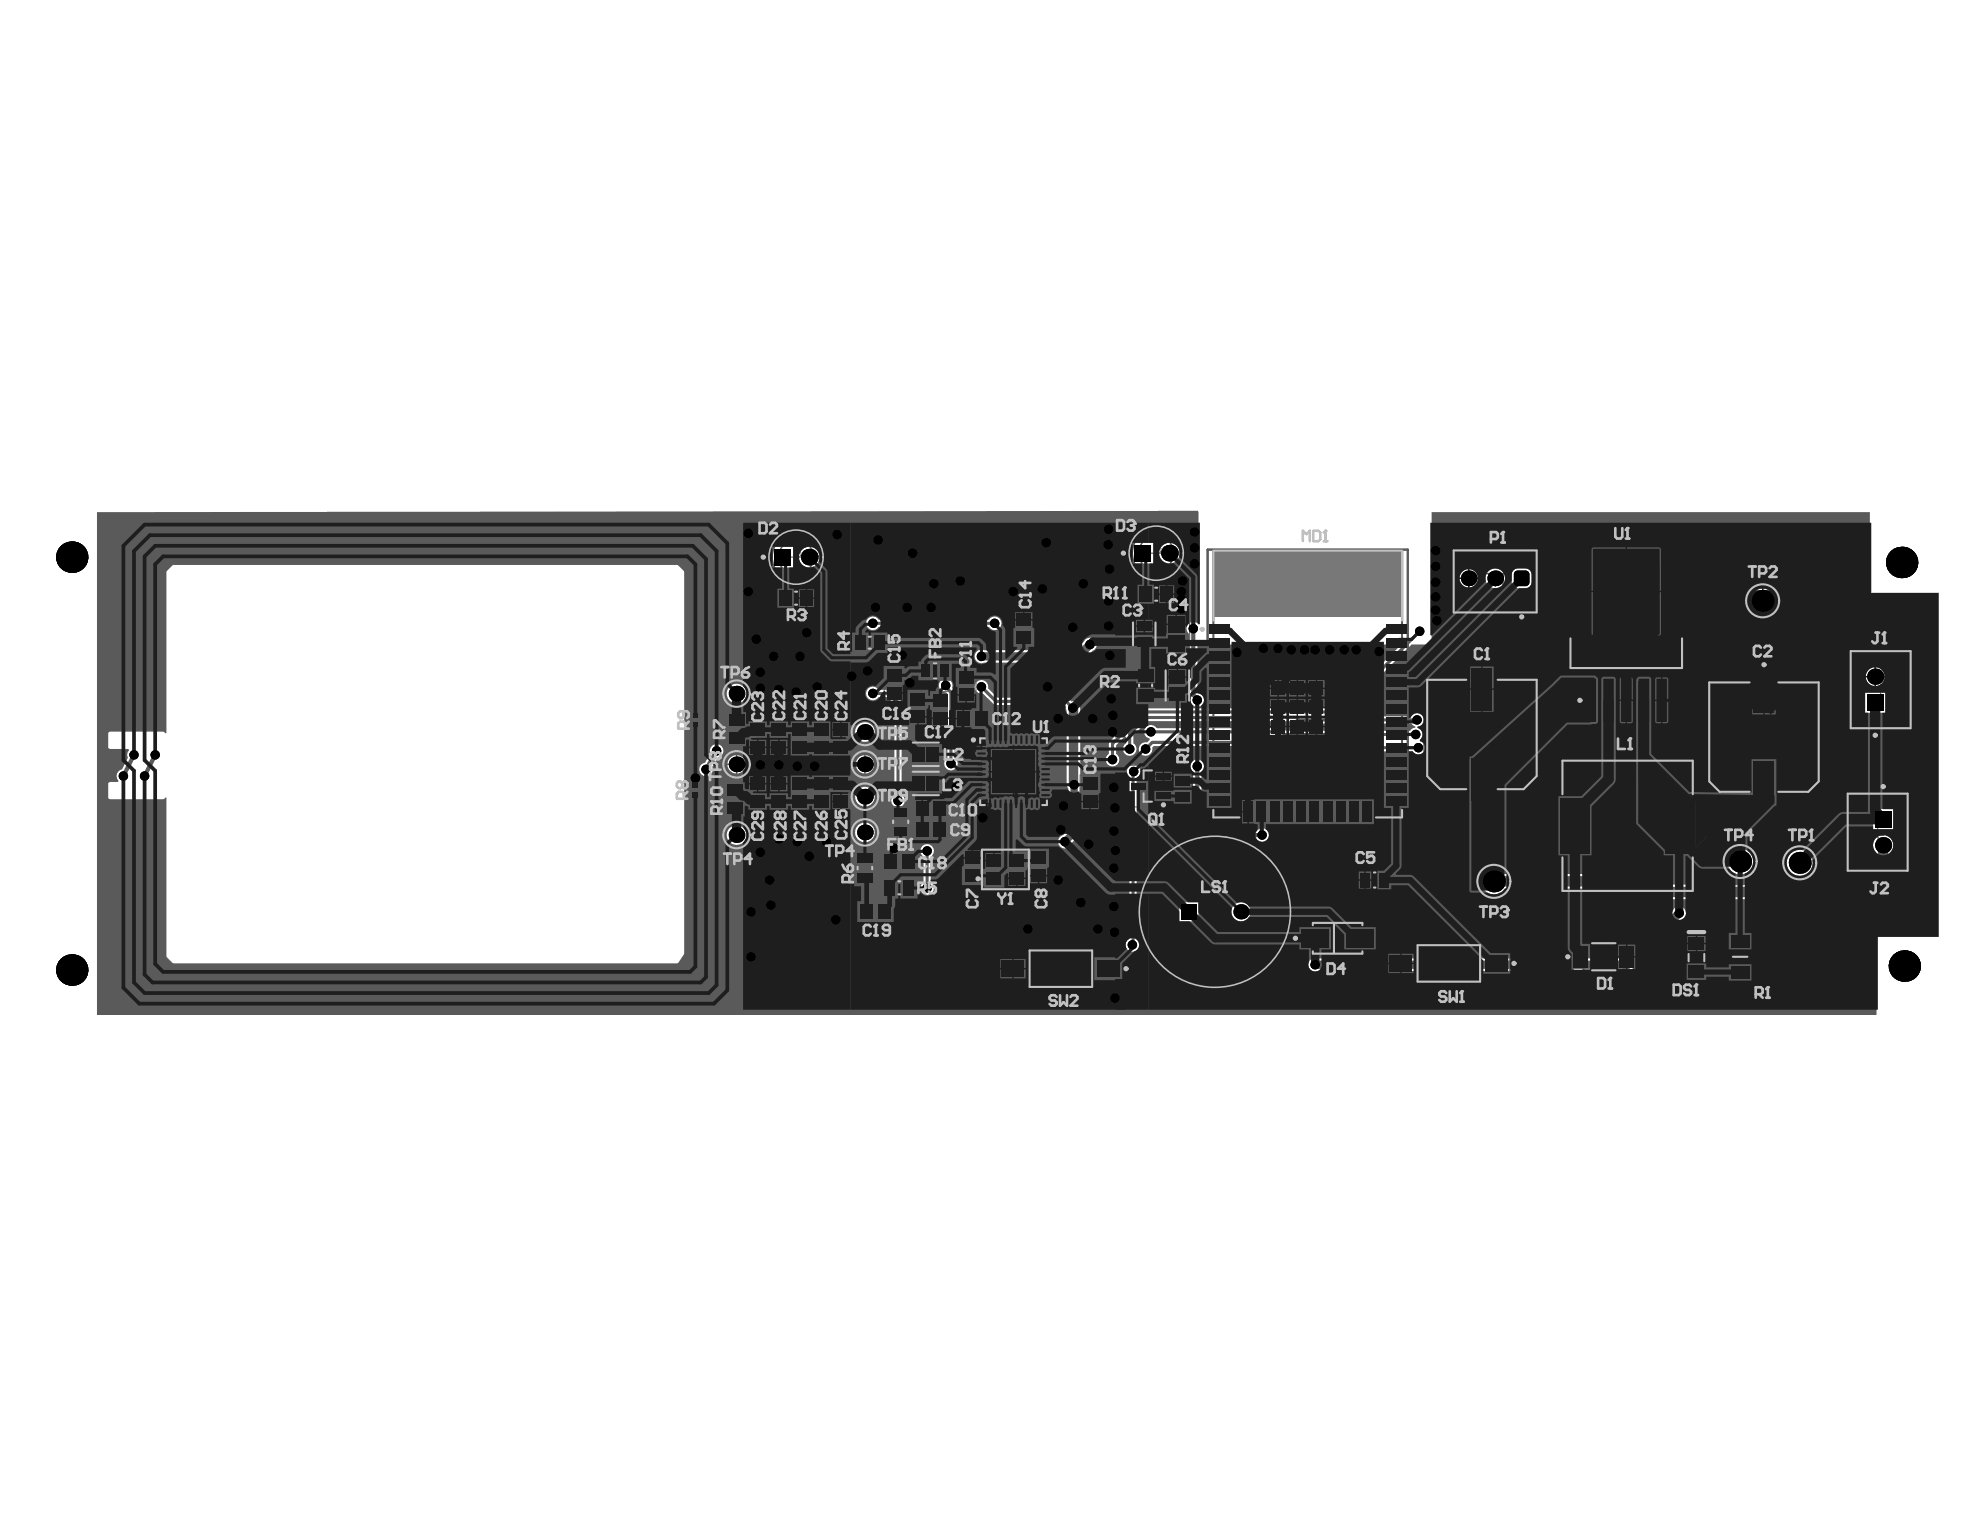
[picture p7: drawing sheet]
<svg xmlns="http://www.w3.org/2000/svg" width="279mm" height="216mm" viewBox="0 0 279 216" stroke-linecap="round" stroke-linejoin="round" font-family="sans-serif">
<g fill="none" stroke="#5a5a5a" stroke-width=".15">
<path d="M111.6 78.6h1.5M112.3 77.9v1.5M162.4 78.1h1.5M163.2 77.3v1.5M205.4 77.8h11.2v8.5h-11.2zM103.2 97.9h1.5M103.9 97.1v1.5M110.8 83.4h3.1v2h-3.1zM111.6 84.4h1.5M112.3 83.7v1.4M121.2 89.7h3.1v2h-3.1zM122 90.7h1.5"/>
<path d="M122.7 90v1.4M125.2 95h2v3.1h-2zM125.4 96.5h1.5M126.2 95.8v1.5M128.5 98.4h2v3.1h-2zM128.8 99.9h1.5M129.5 99.2v1.4M131.2 94.7h1.5M131.7 98.6h2v3h-2zM132 93.9v1.5M132.7 99.4v1.4M135.3 95.3h2v3.1h-2z"/>
<path d="M135.6 96.8h1.5M136.3 96.1v1.5M143.5 87.2h2v3h-2zM143.7 88.7h1.5M144.5 88v1.4M160.7 95.2h2v3.1h-2zM160.7 89.5h1.5M160.9 96.7h1.5M161.5 88.7v1.5M161.6 82.9h3.1v1.9h-3.1zM161.7 96v1.5M162.4 83.8h1.5"/>
<path d="M163.2 83.1v1.5M164.9 87.8h2.1v3.3h-2.1zM165.2 89.5h1.5M165.4 96.7h1.5M166 88.7v1.5M166.1 96v1.5M183.8 96.5h1.5M184.5 95.8v1.5M221.6 80.1h15.7v14.2h-15.7zM228.7 89.6h1.5M229.5 88.9v1.5M248 84.8h1.5"/>
<path d="M248.7 84v1.5M264.6 97.3h1.5M265.4 96.6v1.5M97.7 111.5h.8M97.7 101.6h.8M97.7 100.8h.8v1.6h-.8zM97.7 110.7h.8v1.6h-.8zM98.1 101.2v.8M98.1 111.1v.8M102.7 111.2h2.1v3.2h-2.1zM102.9 101.3h2.1v3.2h-2.1zM103 112.8h1.5"/>
<path d="M103.2 102.9h1.5M103.2 117.8h1.5M103.2 107.9h1.5M103.7 112.1v1.4M103.9 102.2v1.4M103.9 117.1v1.5M103.9 107.1v1.5M105.9 110.3h2v3.1h-2zM105.9 102.7h2v3.1h-2zM106.2 111.9h1.5M106.2 104.2h1.5M106.9 103.5v1.4"/>
<path d="M106.9 111.1v1.5M108.9 110.3h2v3.1h-2zM108.9 102.7h2v3.1h-2zM109.2 111.9h1.4M109.2 104.2h1.4M109.9 103.5v1.4M109.9 111.1v1.5M111.9 102.7h2v3.1h-2zM111.9 110.3h2v3.1h-2zM112.2 111.9h1.4M112.2 104.2h1.4M112.9 103.5v1.4"/>
<path d="M112.9 111.1v1.5M114.9 110.3h2v3.1h-2zM114.9 102.7h2v3.1h-2zM115.1 111.9h1.5M115.1 104.2h1.5M115.9 103.5v1.4M115.9 111.1v1.5M117.7 110.3h2v3.1h-2zM117.7 102.7h2v3.1h-2zM117.9 111.9h1.5M117.9 104.2h1.5M118.7 103.5v1.4"/>
<path d="M118.7 111.1v1.5M121.3 117.5h1.5M121.3 107.9h1.5M121.3 112.4h1.5M121.3 103.3h1.5M122 102.6v1.4M122 107.1v1.5M122 111.7v1.5M122 116.7v1.5M126.4 116h1.4M127.1 115.2v1.5M129.8 113.1h3.1v2h-3.1z"/>
<path d="M129.8 116.1h3.1v2h-3.1zM129.9 110.6h1.5M129.9 106.4h1.5M130.6 105.7v1.5M130.6 109.8v1.5M130.7 114.1h1.4M130.7 117.1h1.4M131.4 113.4v1.4M131.4 116.4v1.4M132 100.1h1.4M135.6 100.4h3.1v2h-3.1zM136.4 101.4h1.5"/>
<path d="M137.2 100.7v1.4M138.5 104.4h9v9h-9zM142.3 108.9h1.5M143 108.2v1.4M152.8 110.3h2v3.1h-2zM153.1 111.9h1.4M153.8 111.1v1.5M161.4 108.7h2v4.4h-2zM161.7 110.9h1.4M162.4 110.2v1.5M165.8 109.7h2.2v3.2h-2.2zM166.2 111.3h1.4"/>
<path d="M166.9 110.6v1.4M206.7 103.6h4.8M209.1 101.2v4.9M228.9 116.5h1.5M229.7 115.8v1.5M248.2 104h1.5M248.9 103.3v1.5M264.2 117.4h1.5M265 116.7v1.5M121.3 122.5h1.5M122 127.6h3.1v2h-3.1zM122 121.8v1.4"/>
<path d="M122.8 128.6h1.5M123.5 127.9v1.5M125.3 124.2h3.2v2.2h-3.2zM125.4 120.6h3v2h-3zM126.2 121.6h1.4M126.2 125.3h1.4M126.9 120.8v1.5M126.9 124.6v1.4M136.2 120.8h2v3.1h-2zM136.5 122.3h1.4M137.2 121.6v1.5M141.2 122.7h1.4"/>
<path d="M141.9 122v1.4M145.3 134.1h8.8v5.2h-8.8zM145.6 120.8h1.9v3.1h-1.9zM145.8 122.3h1.5M146.5 121.6v1.5M149 136.7h1.4M149.7 136v1.4M170.7 128.7h1.5M171.4 127.9v1.5M188 132.4h1.5M188.8 131.7v1.4M193.2 124.2h1.5"/>
<path d="M194 123.4v1.5M200 133.4h8.9v5.1h-8.9zM203.7 135.9h1.5M204.4 135.2v1.5M210.1 124.4h1.4M210.8 123.6v1.5M225.6 135h1.4M226.3 134.3v1.4M238.3 132.8h2.2v4.7h-2.2zM238.7 135.1h1.4M239.4 134.4v1.5M244.4 132.7h2.3v4.7h-2.3z"/>
<path d="M244.8 121.6h1.5M245.6 120.8v1.5M253.2 121.8h1.5M254 121v1.5"/>
<circle cx="103.9" cy="97.9" r="1.87"/>
<circle cx="248.7" cy="84.8" r="2.33"/>
<circle cx="103.9" cy="117.8" r="1.87"/>
<circle cx="103.9" cy="107.9" r="1.87"/>
<circle cx="122" cy="103.3" r="1.87"/>
<circle cx="122" cy="107.9" r="1.87"/>
<circle cx="122" cy="112.4" r="1.87"/>
<circle cx="122" cy="117.5" r="1.87"/>
<circle cx="139.9" cy="105.7" r=".74"/>
<circle cx="210.8" cy="124.4" r="2.33"/>
<circle cx="245.6" cy="121.6" r="2.33"/>
<circle cx="254" cy="121.8" r="2.33"/>
</g>
<g fill="none" stroke="#5a5a5a" stroke-width=".14">
<path d="M221.3 77.1h16.4v25.1h-16.4zM109.2 82.6h6.2v3.6h-6.2zM120.3 89.3h4.9v2.8h-4.9zM124.8 94h2.8v5h-2.8zM128.1 97.4h2.8v5h-2.8zM131.3 97.6h2.8v5h-2.8zM134.9 94.3h2.8v5h-2.8zM143.1 86.2h2.8v5h-2.8zM159.8 93.6h3.7v6.2h-3.7zM160.1 82h6.1v3.7h-6.1zM164 86.2h3.9v6.5h-3.9zM97.5 110.2h1.3v2.6h-1.3z"/>
<path d="M97.5 100.5h1.2v2.2h-1.2zM102.3 110.3h2.9v5h-2.9zM102.5 100.4h2.9v5h-2.9zM105.5 109.4h2.8v5h-2.8zM105.5 101.7h2.8v5h-2.8zM108.5 109.4h2.8v5h-2.8zM108.5 101.7h2.8v5h-2.8zM111.5 109.4h2.8v5h-2.8zM111.5 101.7h2.8v5h-2.8zM114.5 109.4h5.6v5h-5.6zM114.5 101.7h5.6v5h-5.6zM117.3 101.7v5"/>
<path d="M117.3 109.4v5M128.9 112.7h5v2.8h-5zM128.9 115.7h5v2.8h-5zM134.7 100h5v2.8h-5zM135.8 119.8h2.8v5h-2.8zM137.1 103h11.8v11.8h-11.8zM145.2 119.8h2.7v5h-2.7zM152.4 109.4h2.8v5h-2.8zM158.9 108h7v5.9h-7zM165.6 109.3h2.5v4h-2.5zM121 127.2h5v2.8h-5zM124.4 123.8h5v3h-5z"/>
<path d="M124.4 120.2h5v2.8h-5zM141.2 134h17v5.4h-17zM195.9 133.2h17.1v5.5h-17.1zM238.1 132.1h2.5v6h-2.5zM243.9 131.6h3.3v6.9h-3.3z"/>
<circle cx="103.9" cy="97.9" r="2.02"/>
<circle cx="248.7" cy="84.8" r="3.3"/>
<circle cx="103.9" cy="117.8" r="2.02"/>
<circle cx="103.9" cy="107.9" r="2.02"/>
<circle cx="122" cy="117.5" r="2.02"/>
<circle cx="122" cy="103.3" r="2.02"/>
<circle cx="122" cy="112.4" r="2.02"/>
<circle cx="122" cy="107.9" r="2.02"/>
<circle cx="210.8" cy="124.4" r="3.3"/>
<circle cx="245.6" cy="121.6" r="3.3"/>
<circle cx="254" cy="121.8" r="3.3"/>
</g>
<g fill="none" stroke="#5a5a5a" stroke-width=".29">
<path d="M170.4 77.6h28.3v38.6h-28.3zM129.9 93.5h4.1v2.4h-4.1zM160.2 87.4h2.5v4.1h-2.5zM164.7 94.2h2.9v5h-2.9zM201 93.9h16.2v19.5h-16.2zM240.8 94.2h16.2v19.6h-16.2zM261 91.7h8.8v11.2h-8.8zM125.9 113.9h2.4v4.1h-2.4zM128.7 109.3h3.9v2.5h-3.9zM128.7 105.2h3.9v2.5h-3.9zM220 107.2h19.3v18.7h-19.3zM260.6 111.8h8.7v11.2h-8.7z"/>
<path d="M120.8 120.2h2.5v4.6h-2.5zM139.1 120.4h5.6v4.6h-5.6zM183.5 130.1h10.5v4.6h-10.5zM191.6 122.6h4.7v3.1h-4.7zM221.9 133h8.8v4.1h-8.8z"/>
</g>
<g fill="#5a5a5a">
<path d="M164.1 77.2a.25 .25 0 0 1 .4-.1 .25 .25 0 0 1 0 .4 .3 .3 0 0 1 0 .6 .29 .29 0 0 1-.4-.3h.1a.19 .19 0 0 0 .2 .2 .19 .19 0 0 0 .1-.3 .19 .19 0 0 0-.2-.1v-.1a.16 .16 0 0 0 .2-.1 .16 .16 0 0 0-.2-.2 .16 .16 0 0 0-.1 .2h-.1z"/>
<path d="M113.3 77.8a.32 .32 0 0 1 .5 0 .32 .32 0 0 1-.2 .5l-.3 .2h.5v.1h-.6l.4-.5a.18 .18 0 0 0 0-.3 .18 .18 0 0 0-.3 .2l-.1-.1z"/>
<path d="M184.5 95.9h.2l.3 .8 .2-.8h.2v1h-.1v-.8l-.3 .8h-.1l-.3-.8v.8h-.1z"/>
<path d="M186.6 96.1l.4-.2v1h-.2v-.8l-.2 .2z"/>
<path d="M171.4 128h.1v.8h.5v.1h-.6z"/>
<path d="M172.2 128.1l.3-.1a.28 .28 0 0 1 .3 .3h-.1a.2 .2 0 0 0-.2-.2 .2 .2 0 0 0-.2 .3h.1a.31 .31 0 0 1 .4 .2 .31 .31 0 0 1-.2 .4 .35 .35 0 0 1-.5-.4h.1a.24 .24 0 0 0 .3 .3 .24 .24 0 0 0 .2-.3l-.2-.1a.3 .3 0 0 1-.3-.1 .3 .3 0 0 1 0-.3z"/>
<path d="M173.1 128.2l.3-.2v.9h-.1v-.7l-.1 .1h-.1z"/>
<path d="M229.7 115.6h.1v.9h.4h-.5z"/>
<path d="M230.4 115.8l.4-.2v.9h-.1v-.7l-.3 .2z"/>
<path d="M130 110.6h.6v.9h-.1v-.8h-.5z"/>
<path d="M129.4 110.6h.1a.3 .3 0 0 1 .4 .3h-.1a.18 .18 0 0 0-.2-.2 .18 .18 0 0 0-.1 .2 .18 .18 0 0 0 .2 .1v.1a.16 .16 0 0 0-.2 .2 .16 .16 0 0 0 .2 .2 .16 .16 0 0 0 .1-.2h.1a.27 .27 0 0 1-.4 .2 .27 .27 0 0 1 0-.4 .26 .26 0 0 1-.1-.5z"/>
<path d="M130 106.4h.6v1h-.1v-.8h-.5z"/>
<path d="M129.3 106.4h.6v.2l-.2 .3a.23 .23 0 0 0-.3 .2 .23 .23 0 0 0 .3 .2l.1-.2 .1 .1a.3 .3 0 0 1-.5 .1 .3 .3 0 0 1 .2-.5l.2-.2h-.5z"/>
<path d="M265 117.5h.2v.1a.14 .14 0 0 0-.1 .1 .14 .14 0 0 0 .1 .1h.7v.2h-.7a.3 .3 0 0 1-.2-.5z"/>
<path d="M264.9 118.1l.4 .3a.28 .28 0 0 0 .5 .1l-.2-.4 .2 .1 .1 .2a.32 .32 0 0 1-.3 .3 .32 .32 0 0 1-.3-.2l-.2-.2v.4h-.2z"/>
<path d="M264.4 96.8h.7a.26 .26 0 0 1 .3 .3 .26 .26 0 0 1-.3 .2v-.1a.14 .14 0 0 0 .1-.1 .14 .14 0 0 0-.1-.1h-.7z"/>
<path d="M264.4 96.2h1v.2h-.8l.2 .1-.2 .1z"/>
<path d="M127.1 116h.9v.6h-.1v-.5h-.3v.5h-.1v-.5h-.4z"/>
<path d="M127.1 117.9h.7l-.1-.2h.1l.2 .4h-.9z"/>
<path d="M132 93.7h.6v.2h-.5v.3h.4v.1h-.4v.4h-.1z"/>
<path d="M133.6 93.8h.1a.31 .31 0 0 1 .4 .1 .31 .31 0 0 1-.1 .4l-.3 .3h.5v.1h-.6l.2-.4a.23 .23 0 0 0 .3-.2 .23 .23 0 0 0-.3-.2l-.1 .1h-.1z"/>
<path d="M225 134.8h.1v.7l.2-.2-.3 .4z"/>
<path d="M193.3 124.3l.3-.1a.46 .46 0 0 1 .3 .7 .46 .46 0 0 1-.7 0h.1a.33 .33 0 0 0 .5 .1 .33 .33 0 0 0 0-.6 .26 .26 0 0 0-.3-.1 .26 .26 0 0 0-.2 .3l-.2-.1z"/>
<path d="M192.5 124.3a.29 .29 0 0 1 .3-.1 .29 .29 0 0 1 .2 .3h-.1a.2 .2 0 0 0-.3-.1 .2 .2 0 0 0-.1 .3 .2 .2 0 0 0 .4 0h.1l-.1 .5h-.4v-.2h.3v-.2a.31 .31 0 0 1-.4-.1 .31 .31 0 0 1 .1-.4z"/>
<path d="M165.2 96.1l.2-.2 .1 .2a.33 .33 0 0 0-.1 .5 .33 .33 0 0 0 .5-.1 .26 .26 0 0 0 .1-.2 .26 .26 0 0 0-.2-.2v-.2l.1 .1a.35 .35 0 0 1 .2 .5l-.3 .2a.47 .47 0 0 1-.5-.1 .47 .47 0 0 1-.1-.5z"/>
<path d="M161.5 89.6l.2-.1h.3a.41 .41 0 0 1 .4 .3 .41 .41 0 0 1-.3 .5v-.1a.33 .33 0 0 0 .1-.5 .33 .33 0 0 0-.5 0 .26 .26 0 0 0-.1 .3 .26 .26 0 0 0 .2 .2v.1a.43 .43 0 0 1-.3-.7z"/>
<path d="M161.5 90.5l.2-.1v.1a.18 .18 0 0 0-.1 .2 .18 .18 0 0 0 .2 .2 .18 .18 0 0 0 .1-.3h.1a.16 .16 0 0 0 .2 .2 .16 .16 0 0 0 .1-.1 .16 .16 0 0 0-.2-.2l.1-.1a.26 .26 0 0 1 .2 .4 .26 .26 0 0 1-.4 .1v-.1a.3 .3 0 0 1-.4 .1 .3 .3 0 0 1-.1-.4z"/>
<path d="M249 104.2l.2-.1h.2a.41 .41 0 0 1 .4 .3 .41 .41 0 0 1-.2 .4v-.1a.33 .33 0 0 0 .1-.5 .33 .33 0 0 0-.6 0 .26 .26 0 0 0-.1 .3 .26 .26 0 0 0 .3 .2l-.1 .2a.43 .43 0 0 1-.2-.7z"/>
<path d="M248.9 104.9l.4 .3a.25 .25 0 0 0 .2 .2 .25 .25 0 0 0 .3-.2l-.2-.2a.3 .3 0 0 1 .2 .5 .3 .3 0 0 1-.5-.1l-.3-.3v.5h-.1z"/>
<path d="M209.2 103.8l.3-.1a.53 .53 0 0 1 .6 .2l-.1 .5-.1 .1-.1-.1a.33 .33 0 0 0 .1-.5 .33 .33 0 0 0-.6 0 .26 .26 0 0 0-.1 .2 .26 .26 0 0 0 .3 .3l-.1 .1a.43 .43 0 0 1-.2-.7z"/>
<path d="M209.1 104.9h.8l-.2-.2h.1l.3 .3h-1z"/>
<path d="M141.9 121.8h.1l.3 .4 .3-.4h.1l-.4 .5v.4h-.1v-.4z"/>
<path d="M142.9 122l.3-.2v.9h-.1v-.7l-.2 .1z"/>
<path d="M163.3 77.2v.7h.2a.37 .37 0 0 0 .3-.3 .37 .37 0 0 0-.3-.4zM163.2 77.1h.3a.47 .47 0 0 1 .4 .5 .47 .47 0 0 1-.4 .5h-.3z"/>
<path d="M112.4 77.8v.7h.3a.36 .36 0 0 0 .3-.4 .36 .36 0 0 0-.3-.3zM112.3 77.7h.5a.47 .47 0 0 1 .3 .5 .47 .47 0 0 1-.4 .4h-.4z"/>
<path d="M122.6 122.7v.2a.16 .16 0 0 0 .1 .2 .16 .16 0 0 0 .2-.1v-.3zM122 122.5h1v.5a.26 .26 0 0 1-.3 .3 .26 .26 0 0 1-.2-.3l-.2 .2-.3 .1v-.1l.5-.3v-.2h-.5z"/>
<path d="M122 123.6l.2-.2h.4a.31 .31 0 0 1 .4 .3 .31 .31 0 0 1-.2 .3v-.1a.18 .18 0 0 0 .1-.3 .18 .18 0 0 0-.3-.1h-.1l.1 .1a.31 .31 0 0 1-.3 .4 .31 .31 0 0 1-.3-.4zM122.2 123.7a.2 .2 0 0 0 .4 0 .2 .2 0 0 0-.4 0z"/>
<path d="M185.7 96.1v.7h.2a.36 .36 0 0 0 .3-.4 .36 .36 0 0 0-.3-.3zM185.6 95.9h.4a.47 .47 0 0 1 .4 .5 .47 .47 0 0 1-.5 .5h-.3z"/>
<path d="M127.6 116.9v.2a.15 .15 0 0 0 .2 .2 .15 .15 0 0 0 .1-.2v-.2zM127.2 116.9v.3a.17 .17 0 0 0 .1 .1 .17 .17 0 0 0 .2-.1v-.3zM127.1 116.8h.9v.4a.24 .24 0 0 1-.2 .2 .24 .24 0 0 1-.2-.1 .26 .26 0 0 1-.4 .2 .26 .26 0 0 1-.1-.4z"/>
<path d="M132.8 93.9v.3h.3a.15 .15 0 0 0 .2-.2 .15 .15 0 0 0-.2-.1zM132.8 94.3v.3h.3a.17 .17 0 0 0 .2-.2 .17 .17 0 0 0-.2-.1zM132.7 93.7h.4a.24 .24 0 0 1 .3 .2 .24 .24 0 0 1-.1 .3 .26 .26 0 0 1 .1 .3 .26 .26 0 0 1-.3 .2h-.4z"/>
<path d="M188.9 131.9v.7h.2a.36 .36 0 0 0 .3-.4 .36 .36 0 0 0-.3-.3zM188.8 131.8h.3a.47 .47 0 0 1 .4 .4 .47 .47 0 0 1-.4 .5h-.3z"/>
<path d="M190 132l-.3 .4h.3zM190 131.8h.1v.6h.1v.1h-.1v.2h-.1v-.2h-.4z"/>
<path d="M225.7 134.9v.2a.34 .34 0 0 0 .2 .5h.3v-.7zM225.6 134.9l.2-.1h.5v.9h-.4a.51 .51 0 0 1-.3-.8z"/>
<path d="M165.2 95.4l.2-.2v.1a.22 .22 0 0 0-.1 .3 .22 .22 0 0 0 .3 .1 .29 .29 0 0 1 .1-.4 .29 .29 0 0 1 .4 .1 .29 .29 0 0 1-.2 .4h-.4a.32 .32 0 0 1-.3-.1 .32 .32 0 0 1 0-.3zM165.6 95.5a.2 .2 0 0 0 .4 0 .2 .2 0 0 0-.4 0z"/>
</g>
<g fill="none" stroke="#5a5a5a" stroke-width=".22">
<path d="M209.5 82.4h1.1l.4-.4v-.7l-.4-.4h-1.1v2.3M211.7 83.2h.8M212.1 80.9h.1M212.1 80.9l-.4 .4M212.1 80.9v2.3M228.3 90.2h.1M228.3 91.2h1.6l.3 .3v.6l-.3 .3h-1.6M228.3 90.2h1.9M228.3 90.2l.3 .3M230.2 89.9v.6"/>
<circle cx="112.3" cy="78.6" r="2.46"/>
<circle cx="163.2" cy="78.1" r="2.46"/>
<circle cx="171.4" cy="128.7" r="10.7"/>
</g>
<g fill="none" stroke="#5a5a5a" stroke-width=".29">
<path d="M170.4 77.6h28.3v38.6h-28.3zM171.2 77.7h26.6v37.7h-26.6zM129.9 93.5h4.1v2.4h-4.1zM130.3 93.6h3.3v2.1h-3.3zM160.2 87.4h2.5v4.1h-2.5zM160.4 87.8h2.1v3.3h-2.1zM164.7 94.2h2.9v5h-2.9zM165.2 95.3h1.9v2.9h-1.9zM201 93.9h16.2v19.5h-16.2zM201.4 95.9h15.4v15.5h-15.4zM240.8 94.2h16.2v19.6h-16.2zM241.2 96.3h15.4v15.4h-15.4z"/>
<path d="M261 91.7h8.8v11.2h-8.8zM261.2 91.9h8.4v10.9h-8.4zM125.9 113.9h2.4v4.1h-2.4zM126 114.3h2.2v3.3h-2.2zM128.7 109.3h3.9v2.5h-3.9zM128.7 105.2h3.9v2.5h-3.9zM129.2 105.5h2.9v1.9h-2.9zM129.2 109.6h2.9v1.9h-2.9zM220 107.2h19.3v18.7h-19.3zM220.5 107.3h18.4v18.4h-18.4zM260.6 111.8h8.7v11.2h-8.7zM260.7 112h8.5v10.9h-8.5z"/>
<path d="M120.8 120.2h2.5v4.6h-2.5zM121 120.9h2.1v3.2h-2.1zM139.1 120.4h5.6v4.6h-5.6zM139.4 120.8h4.9v3.8h-4.9zM183.5 130.1h10.5v4.6h-10.5zM185.3 130.2h6.9v4.4h-6.9zM191.6 122.6h4.7v3.1h-4.7zM192.4 123.1h3.2v2.1h-3.2zM221.9 133h8.8v4.1h-8.8zM223.4 133.1h5.8v3.8h-5.8z"/>
<circle cx="112.3" cy="78.6" r="3.4"/>
<circle cx="163.2" cy="78.1" r="3.4"/>
<circle cx="171.4" cy="128.7" r="10.8"/>
</g>
<path d="M204.8 77.4h12.3v9.3h-12.3zM210.3 82h1.4M211 81.3v1.5" fill="none" stroke="#5a5a5a" stroke-width=".14"/>
<g fill="#787878">
<path d="M171.3 77.8h26.5v9.2h-26.5z" fill-rule="evenodd"/>
<path d="M171.3 77.8h26.5v9.2h-26.5z" fill-rule="evenodd"/>
</g>
<path d="M13.7 72.3l155.3-.2 .1 .1v15.6l-.2 .1a.95 .95 0 0 0-1.3 .2 .95 .95 0 0 0 .2 1.4v8.6l.2 .4a1.01 1.01 0 0 0 .4 1.1 1.01 1.01 0 0 0 1.2-.1 .96 .96 0 0 0 .2-1.1 .96 .96 0 0 0-.8-.6v-6.8l.1-.1h28.4l.1 .2-8.9 8.9h-27.4l-4.7 4.6-.1 .3v1.5a.95 .95 0 0 0-.2 1.4 .95 .95 0 0 0 1.4 0 .95 .95 0 0 0-.2-1.4v-1.2l1.2-1.3 .2 .1v.9a.95 .95 0 0 0-.2 1.4 .95 .95 0 0 0 1.4 0 .95 .95 0 0 0-.2-1.4v-1.1l2-2h20.8l.6 .3h15.9l.5 .4v.2l-.3 .1-.4 .3h-17.6l-.3-.3h-.2h-17.7a.95 .95 0 0 0-1.6-.1 .95 .95 0 0 0 .6 1.5v.2l-.3 .4a.95 .95 0 0 0-1.2 .8 .95 .95 0 0 0 1 1.1 .95 .95 0 0 0 .9-1.2l.2-.2h27l.6 .6 .4 .1h8.6a.95 .95 0 0 0 1.5 .1 .95 .95 0 0 0-.5-1.5v-.2a.94 .94 0 0 0 .3-.9 .94 .94 0 0 0-.7-.8v-.2a.95 .95 0 0 0 .8-1.4 .95 .95 0 0 0-1.6 0h-9.9l-.1-.2 10-10h2.8v-18.6h61.9v11.7l.2 .2h9.1v47.8h-8.4v11.2h-251.1zM159.8 76.6v2.9h2.9v-2.9zM163.6 78.1a1.47 1.47 0 0 0 2.9 0 1.47 1.47 0 0 0-2.9 0zM23.6 80.5l-.1 .3v22.7h-.2l-.3-.3h-7.5l-.2 .1v.2v1.9v.2l.2 .1h2.6l.1 .2a.92 .92 0 0 0-.2 1l-.8 1.7a.94 .94 0 0 0-.5 1.6v.1h-1.2l-.2 .2v2l.1 .3h7.6l.3-.3 .2 .1v22.3l.1 .2 .8 .8h71.1l.3-.1 .7-1.2v-53.8l-.8-1-.2-.1h-71zM109 77.2v2.9h2.9v-2.9zM112.7 78.6a1.5 1.5 0 0 0 3 0 1.5 1.5 0 0 0-3 0zM207.3 80.3v1.2h1.2a1.27 1.27 0 0 0-1.2-1.2zM206.3 80.7l-.2 .3-.1 .5h1.2v-1.2l-.6 .2zM207.3 81.7v1.2a1.27 1.27 0 0 0 1.2-1.2zM206 81.7a1.27 1.27 0 0 0 1.2 1.2v-1.2zM209.6 81.6a1.4 1.4 0 0 0 2.8 0 1.4 1.4 0 0 0-2.8 0zM213.6 80.5a2.25 2.25 0 0 0 0 2.3 2.25 2.25 0 0 0 2.3 0 2.25 2.25 0 0 0 0-2.3 2.25 2.25 0 0 0-2.3 0zM248.8 83v1.7h1.7a1.71 1.71 0 0 0-1.7-1.7zM247.5 83.5l-.3 .4-.2 .8h1.6v-1.7l-.7 .3zM248.8 84.9v1.6a1.71 1.71 0 0 0 1.7-1.6zM247 84.9a1.71 1.71 0 0 0 1.6 1.6v-1.6zM122.5 87.3a.96 .96 0 0 0 .1 1.4 .96 .96 0 0 0 1.4-.2h15.6a.95 .95 0 0 0 1.4 .2 .95 .95 0 0 0 0-1.5 .95 .95 0 0 0-1.4 .2h-15.6a.93 .93 0 0 0-1.5-.1zM137.8 91.9a.96 .96 0 0 0-.1 1.3 .96 .96 0 0 0 1.2 .3h13.2l.7-.2 1.4-1.5a.96 .96 0 0 0 .3-1.5 .96 .96 0 0 0-1.6 .3l-1.1 1.1h-12.9a.96 .96 0 0 0-1.1 .2zM264.7 94.2v1.2h1.2a1.3 1.3 0 0 0-1.2-1.2zM263.7 94.5l-.2 .3-.2 .6h1.2v-1.2l-.6 .1zM264.7 95.6v1.2a1.3 1.3 0 0 0 1.2-1.2zM263.3 95.6a1.3 1.3 0 0 0 1.2 1.2v-1.2zM102.5 97.9a1.4 1.4 0 0 0 2.8 0 1.4 1.4 0 0 0-2.8 0zM263.2 97.7v2.9h2.8v-2.9zM120.7 103.3a1.39 1.39 0 0 0 2.7 0 1.39 1.39 0 0 0-2.7 0zM122.1 106.6v1.2h1.2a1.27 1.27 0 0 0-1.2-1.2zM121.1 106.9l-.2 .3-.1 .6h1.2v-1.2l-.6 .1zM104 106.6v1.2h1.2a1.27 1.27 0 0 0-1.2-1.2zM103 106.9l-.2 .3-.1 .6h1.1v-1.2l-.5 .1zM132.8 96.1a.96 .96 0 0 0-.2 1 .96 .96 0 0 0 .9 .6l.2 .2v9.1a.95 .95 0 0 0-.2 1.4 .95 .95 0 0 0 1.4 0 .95 .95 0 0 0-.2-1.4v-9.3v-.2l-.4-.4a.96 .96 0 0 0-.3-1.2 .96 .96 0 0 0-1.2 .2zM122.1 108v1.1a1.27 1.27 0 0 0 1.2-1.1zM120.8 108a1.27 1.27 0 0 0 1.2 1.1v-1.1zM104 108v1.1a1.27 1.27 0 0 0 1.2-1.1zM102.7 108a1.27 1.27 0 0 0 1.1 1.1v-1.1zM100.4 105.3a.96 .96 0 0 0-.2 1l-.7 1.3a.96 .96 0 0 0-.8 1.2 .96 .96 0 0 0 1.2 .7 .96 .96 0 0 0 .6-1.3l.8-1.3a.96 .96 0 0 0 .7-1.4 .96 .96 0 0 0-1.6-.2zM120.7 112.4a1.39 1.39 0 0 0 2.7 0 1.39 1.39 0 0 0-2.7 0zM122.5 97.2a.96 .96 0 0 0 .1 1.4 .96 .96 0 0 0 1.4-.2h1.2l1 1v12.8a.95 .95 0 0 0-.2 1.4 .95 .95 0 0 0 1.4 0 .95 .95 0 0 0-.2-1.4v-13.2l-1.6-1.6-1.6-.1a.93 .93 0 0 0-1.5-.1zM264.3 114.2v2.8h2.9v-2.8zM168.3 107.4a.94 .94 0 0 0 .1 1.5v7.8l.1 .4 1.3 1.3 .5 .2h3.7l.4-.2h3a.96 .96 0 0 0 1.4 .1 .96 .96 0 0 0 0-1.4 .96 .96 0 0 0-1.4 .1h-3.2l-.4 .2h-3.3l-1-.9v-7.6a.96 .96 0 0 0 .2-1.4 .96 .96 0 0 0-1.4-.1zM120.7 117.5a1.39 1.39 0 0 0 2.7 0 1.39 1.39 0 0 0-2.7 0zM102.5 117.8a1.4 1.4 0 0 0 2.8 0 1.4 1.4 0 0 0-2.8 0zM137.8 96.2a.95 .95 0 0 0-.2 1.2 .95 .95 0 0 0 1.1 .4l1.5 1.5 .3 .2h9.7l.3 .2v10.9l.3 .7v5.8l-.8 .7a.95 .95 0 0 0-.4 1.7 .95 .95 0 0 0 1.6-.5l.9-1 .3-.5v-6.3a.87 .87 0 0 0 0-.9v-10.3v-.4l-.3-.3a.87 .87 0 0 0-.9-.3l-.4-.4-.4-.1h-9.6l-1.4-1.4a.95 .95 0 0 0-.5-1 .95 .95 0 0 0-1.1 .1zM243.7 121.6a1.85 1.85 0 0 0 3.7 0 1.85 1.85 0 0 0-3.7 0zM252.1 121.8a1.85 1.85 0 0 0 3.7 0 1.85 1.85 0 0 0-3.7 0zM209.5 123.1a1.83 1.83 0 0 0 .1 2.7 1.83 1.83 0 0 0 2.7-.4h17.1l1.2 1.2 .8 .3h32.3l.7-.3 2.2-2.3 .2-.5v-3.5a1.43 1.43 0 0 0-.1-2 1.43 1.43 0 0 0-2 0 1.43 1.43 0 0 0 0 2v3.1l-1.4 1.4h-31.5l-1.2-1.2-.7-.3h-17.6a1.82 1.82 0 0 0-2.8-.2zM130.1 119.4a.94 .94 0 0 0 .2 1.5v3.6a.95 .95 0 0 0-.2 1.4 .95 .95 0 0 0 1.5 0 .95 .95 0 0 0-.3-1.4v-3.6a.96 .96 0 0 0 .3-1.4 .96 .96 0 0 0-1.5-.1zM166.4 127.3v2.7h2.7v-2.7zM173.8 128.7a1.36 1.36 0 0 0 2.7 0 1.36 1.36 0 0 0-2.7 0zM159.3 108.2a.94 .94 0 0 0 .1 1.4v22.9a.96 .96 0 0 0-.4 1.4 .96 .96 0 0 0 1.4 .1 .96 .96 0 0 0 0-1.4v-22.9a.96 .96 0 0 0 .4-1.4 .96 .96 0 0 0-1.5-.1zM184.9 135.5a.96 .96 0 0 0-.1 1.2 .96 .96 0 0 0 1.2 .3h43.7l.6-.2 7-7.1a.96 .96 0 0 0 .3-1.5 .96 .96 0 0 0-1.5 .3l-6.8 6.7h-43.3a.96 .96 0 0 0-1.1 .3z" fill="#5a5a5a"/>
<path d="M168.4 88.7v9.4l.5 .5v.2M168.9 108.1v8.6l1.4 1.3h3.7l.2-.2h3.9" fill="none" stroke="#5a5a5a" stroke-width=".59"/>
<path d="M123.2 97.9h2.2l1.3 1.3v13.8M123.2 88h17.2M133.4 96.7v.2l.8 .8v10.1M138.5 96.9l2 2.1h9.9l1.1 1M200.3 89.1l-11.4 11.4h-27.4l-4.5 4.4v2.3M151.5 110.6l.1 .1M160 108.9l-.1 .1v24.2l-.1 .1M162.4 103.3h18.5l.3 .3h18.6M200 101.6h-16.7l-.4-.4h-21.2l-2.3 2.3v2.2M200.1 105.5h-9.3l-.7-.7h-27.5l-.9 .9M130.8 120.1v5.2" fill="none" stroke="#5a5a5a" stroke-width=".44"/>
<path d="M18.9 106.5l-1.5 3M21.9 106.5l-1.5 3M101.1 106l-1.5 2.6" fill="none" stroke="#5a5a5a" stroke-width=".6"/>
<path d="M153.8 90.9l-1.7 1.7h-13.6M237 128.9l-7.3 7.2h-44.1" fill="none" stroke="#5a5a5a" stroke-width="1.2"/>
<path d="M265.7 119.3v4.5l-2 2.1h-32.3l-1.5-1.5h-19.1" fill="none" stroke="#5a5a5a" stroke-width="1.5"/>
<path d="M98.1 108.7v1.1" fill="none" stroke="#5a5a5a" stroke-width=".52"/>
<path d="M151.6 110.7v6.8l-1.3 1.3" fill="none" stroke="#5a5a5a" stroke-width="1"/>
<path d="M151.5 100v10.6" fill="none" stroke="#5a5a5a" stroke-width="1.3"/>
<g fill="#000">
<path d="M213.7 80.8l.2-.2 .3-.1v.6h-.6zM213.6 82.2h.6v.5a.55 .55 0 0 1-.6-.5zM215.3 80.5a.55 .55 0 0 1 .5 .6h-.5zM215.3 82.2h.5a.55 .55 0 0 1-.5 .5z"/>
<circle cx="10.1" cy="78.6" r="2.21"/>
<circle cx="105.6" cy="75.3" r=".67"/>
<circle cx="114.2" cy="78.6" r="1.18"/>
<circle cx="118.1" cy="75.4" r=".67"/>
<circle cx="123.9" cy="76.2" r=".67"/>
<circle cx="128.8" cy="78.1" r=".67"/>
<circle cx="147.6" cy="76.6" r=".67"/>
<circle cx="156.4" cy="76.9" r=".67"/>
<circle cx="156.4" cy="74.7" r=".67"/>
<circle cx="165" cy="78.1" r="1.18"/>
<circle cx="168.6" cy="77.3" r=".67"/>
<circle cx="168.6" cy="79.6" r=".67"/>
<circle cx="168.6" cy="75.1" r=".67"/>
<circle cx="202.6" cy="79.9" r=".67"/>
<circle cx="202.6" cy="77.7" r=".67"/>
<circle cx="268.3" cy="79.4" r="2.21"/>
<circle cx="103.9" cy="97.9" r="1.1"/>
<circle cx="105.6" cy="83.5" r=".67"/>
<circle cx="106.7" cy="90.2" r=".67"/>
<circle cx="107.3" cy="97.1" r=".67"/>
<circle cx="107.3" cy="94.9" r=".67"/>
<circle cx="109.2" cy="92.6" r=".67"/>
<circle cx="109.9" cy="97.3" r=".67"/>
<circle cx="112.3" cy="97.7" r=".67"/>
<circle cx="112.9" cy="92.6" r=".67"/>
<circle cx="113.8" cy="89.3" r=".67"/>
<circle cx="115.3" cy="96.9" r=".67"/>
<circle cx="120.2" cy="95.4" r=".67"/>
<circle cx="122.4" cy="94.7" r=".67"/>
<circle cx="123.2" cy="97.9" r=".67"/>
<circle cx="123.2" cy="88" r=".67"/>
<circle cx="123.5" cy="85.7" r=".67"/>
<circle cx="127.3" cy="92.5" r=".67"/>
<circle cx="128" cy="85.7" r=".67"/>
<circle cx="128.4" cy="96.4" r=".67"/>
<circle cx="131.4" cy="85.7" r=".67"/>
<circle cx="131.8" cy="82.4" r=".67"/>
<circle cx="133.4" cy="96.7" r=".67"/>
<circle cx="135.5" cy="82" r=".67"/>
<circle cx="138.5" cy="96.9" r=".67"/>
<circle cx="138.5" cy="92.6" r=".67"/>
<circle cx="140.4" cy="88" r=".67"/>
<circle cx="143" cy="83.5" r=".67"/>
<circle cx="147.1" cy="83.1" r=".67"/>
<circle cx="147.8" cy="96.9" r=".67"/>
<circle cx="151.4" cy="99.9" r=".67"/>
<circle cx="151.4" cy="88.5" r=".67"/>
<circle cx="152.9" cy="82.4" r=".67"/>
<circle cx="153.8" cy="90.9" r=".67"/>
<circle cx="156.4" cy="84.8" r=".67"/>
<circle cx="156.4" cy="88.3" r=".67"/>
<circle cx="156.6" cy="80.3" r=".67"/>
<circle cx="156.6" cy="92.5" r=".67"/>
<circle cx="156.8" cy="98.6" r=".67"/>
<circle cx="166.7" cy="84.6" r=".67"/>
<circle cx="166.7" cy="85.9" r=".67"/>
<circle cx="166.7" cy="83.5" r=".67"/>
<circle cx="166.9" cy="82" r=".67"/>
<circle cx="168.4" cy="88.7" r=".67"/>
<circle cx="168.9" cy="98.8" r=".67"/>
<circle cx="174.6" cy="92.1" r=".67"/>
<circle cx="178.3" cy="91.5" r=".67"/>
<circle cx="180.3" cy="91.5" r=".67"/>
<circle cx="182.2" cy="91.7" r=".67"/>
<circle cx="184.1" cy="91.7" r=".67"/>
<circle cx="185.6" cy="91.7" r=".67"/>
<circle cx="187.6" cy="91.7" r=".67"/>
<circle cx="189.7" cy="91.7" r=".67"/>
<circle cx="191.4" cy="91.7" r=".67"/>
<circle cx="194.6" cy="91.9" r=".67"/>
<circle cx="200.3" cy="89.1" r=".67"/>
<circle cx="202.6" cy="82.2" r=".67"/>
<circle cx="202.6" cy="86.1" r=".67"/>
<circle cx="202.6" cy="84.2" r=".67"/>
<circle cx="202.8" cy="87.6" r=".67"/>
<circle cx="207.2" cy="81.6" r="1.1"/>
<circle cx="211" cy="81.6" r="1.1"/>
<circle cx="248.7" cy="84.8" r="1.55"/>
<circle cx="264.6" cy="95.5" r="1.14"/>
<circle cx="17.4" cy="109.5" r=".67"/>
<circle cx="18.9" cy="106.5" r=".67"/>
<circle cx="20.4" cy="109.5" r=".67"/>
<circle cx="21.9" cy="106.5" r=".67"/>
<circle cx="98.1" cy="109.8" r=".67"/>
<circle cx="99.6" cy="108.6" r=".67"/>
<circle cx="101.1" cy="106" r=".67"/>
<circle cx="103.5" cy="107.9" r=".67"/>
<circle cx="103.9" cy="117.8" r="1.1"/>
<circle cx="103.9" cy="107.9" r="1.1"/>
<circle cx="107.3" cy="107.9" r=".67"/>
<circle cx="109.9" cy="107.9" r=".67"/>
<circle cx="109.9" cy="118.4" r=".67"/>
<circle cx="112.5" cy="118.8" r=".67"/>
<circle cx="112.5" cy="108.1" r=".67"/>
<circle cx="114.9" cy="108.1" r=".67"/>
<circle cx="116.6" cy="118.8" r=".67"/>
<circle cx="122" cy="117.5" r="1.1"/>
<circle cx="122" cy="107.9" r="1.1"/>
<circle cx="122" cy="112.4" r="1.1"/>
<circle cx="122" cy="103.3" r="1.1"/>
<circle cx="126.2" cy="119.7" r=".67"/>
<circle cx="126.7" cy="113" r=".67"/>
<circle cx="134.2" cy="107.8" r=".67"/>
<circle cx="134.9" cy="111.1" r=".67"/>
<circle cx="138.7" cy="115.4" r=".67"/>
<circle cx="140.6" cy="108.1" r=".37"/>
<circle cx="140.6" cy="111.3" r=".37"/>
<circle cx="140.6" cy="106.5" r=".37"/>
<circle cx="140.6" cy="109.7" r=".37"/>
<circle cx="142.2" cy="108.1" r=".37"/>
<circle cx="142.2" cy="111.3" r=".37"/>
<circle cx="142.2" cy="106.5" r=".37"/>
<circle cx="142.2" cy="109.7" r=".37"/>
<circle cx="143.8" cy="108.1" r=".37"/>
<circle cx="143.8" cy="111.3" r=".37"/>
<circle cx="143.8" cy="106.5" r=".37"/>
<circle cx="143.8" cy="109.7" r=".37"/>
<circle cx="145.4" cy="108.1" r=".37"/>
<circle cx="145.4" cy="106.5" r=".37"/>
<circle cx="145.4" cy="111.3" r=".37"/>
<circle cx="145.4" cy="109.7" r=".37"/>
<circle cx="149.3" cy="101.4" r=".67"/>
<circle cx="149.7" cy="117.1" r=".67"/>
<circle cx="150.1" cy="113.7" r=".67"/>
<circle cx="150.3" cy="118.8" r=".67"/>
<circle cx="151.6" cy="110.7" r=".67"/>
<circle cx="153.6" cy="119.1" r=".67"/>
<circle cx="154.2" cy="101.4" r=".67"/>
<circle cx="157" cy="107.2" r=".67"/>
<circle cx="157" cy="103.3" r=".67"/>
<circle cx="157" cy="101" r=".67"/>
<circle cx="157.2" cy="117.3" r=".67"/>
<circle cx="157.2" cy="111.1" r=".67"/>
<circle cx="157.3" cy="114" r=".67"/>
<circle cx="159.4" cy="105.7" r=".67"/>
<circle cx="160" cy="108.9" r=".67"/>
<circle cx="161.7" cy="105.7" r=".67"/>
<circle cx="162.4" cy="103.3" r=".67"/>
<circle cx="168.9" cy="108.1" r=".67"/>
<circle cx="178.1" cy="117.8" r=".67"/>
<circle cx="199.8" cy="103.6" r=".67"/>
<circle cx="200" cy="101.6" r=".67"/>
<circle cx="200.1" cy="105.5" r=".67"/>
<circle cx="265.7" cy="119.3" r="1.14"/>
<circle cx="10.1" cy="136.9" r="2.21"/>
<circle cx="106" cy="135" r=".67"/>
<circle cx="106" cy="128.7" r=".67"/>
<circle cx="107.3" cy="120.3" r=".67"/>
<circle cx="108.6" cy="124.2" r=".67"/>
<circle cx="108.8" cy="127.7" r=".67"/>
<circle cx="114.2" cy="120.8" r=".67"/>
<circle cx="117.9" cy="129.8" r=".67"/>
<circle cx="130.8" cy="125.3" r=".67"/>
<circle cx="130.8" cy="120.1" r=".67"/>
<circle cx="145" cy="131.1" r=".67"/>
<circle cx="149.3" cy="124.2" r=".67"/>
<circle cx="152.5" cy="127.4" r=".67"/>
<circle cx="154.9" cy="131.1" r=".67"/>
<circle cx="157.2" cy="122.5" r=".67"/>
<circle cx="157.2" cy="127.9" r=".67"/>
<circle cx="157.3" cy="131.5" r=".67"/>
<circle cx="157.4" cy="120" r=".67"/>
<circle cx="159.8" cy="133.3" r=".67"/>
<circle cx="175.1" cy="128.7" r="1.07"/>
<circle cx="185.6" cy="136.1" r=".67"/>
<circle cx="210.8" cy="124.4" r="1.55"/>
<circle cx="237" cy="128.9" r=".67"/>
<circle cx="245.6" cy="121.6" r="1.55"/>
<circle cx="254" cy="121.8" r="1.55"/>
<circle cx="268.7" cy="136.3" r="2.21"/>
<circle cx="157.3" cy="140.8" r=".67"/>
</g>
<g fill="#000">
<path d="M109.3 77.4h2.3v2.4h-2.3z" fill-rule="evenodd"/>
<path d="M160.1 76.9h2.4v2.3h-2.4z" fill-rule="evenodd"/>
<path d="M213.6 81.1l.6-.6h1.1l.5 .6v1.1l-.5 .5h-1.1l-.6-.5z" fill-rule="evenodd"/>
<path d="M263.5 98h2.3v2.3h-2.3z" fill-rule="evenodd"/>
<path d="M264.6 114.5h2.3v2.2h-2.3z" fill-rule="evenodd"/>
<path d="M166.7 127.6h2.1v2.1h-2.1z" fill-rule="evenodd"/>
</g>
<g fill="#1e1e1e">
<path d="M157.4 96.1h2.9v.3h1.7v.6h-1.7v2.4h1.7v3l-.4 .4h-1.7l-1.3 1.3h-1.2z"/>
<path d="M157.4 109h1.4l.3 .1a.95 .95 0 0 0 1.1 .7 .95 .95 0 0 0 .7-1.1l.2-.3a.71 .71 0 0 0 .8-.3l.1 .1v1.9l-.1 .1h-2.5v1.4h.7l.1 2.8 1.8 1.9v8h-4.6z"/>
<path d="M157.4 126.1h4.6v16.4h-4.5l-.1-.2v-4.2h1v-2.1l1.6-1.7a.96 .96 0 0 0 .7-1.2 .96 .96 0 0 0-1.3-.6 .96 .96 0 0 0-.4 1.4l-1.4 1.3h-.2z"/>
<path d="M129.1 112h3.8v-1.6a1.09 1.09 0 0 0 1.2-.5h2.7l.1 .2-2.6 2.5h-3l-.1 .3h-1v1.2h-.2v-1.2h-.9z"/>
<path d="M239.2 112.8l5.4 5.2h-3.7l-1.7 1.7z"/>
<path d="M238.3 112l12.1 .2v1.2l-4.1 4.1v3.5h-5.8l-1.3-1.3 1.9-1.9h3z"/>
<path d="M246.9 83.3h3.9v16.6l-.9 .9-.8-.7h-2.2v-15.3l-.6-.6z"/>
<path d="M224.8 79.4h9.2l.2-.2v10.3l-5.5 6.3v-2.1l-4.1-4.1 .2-.1z"/>
<path d="M231.2 96l1.5 2.2v8.2l6.1 6.2v7.7h-3.5l-4.1-4.1z"/>
<path d="M220.5 101.8l3.4-1.9 .5 .6v1.5h-3.7z"/>
<path d="M207.6 112.8l4.1-3 .6 .6v14.7l-.6 .6h-4.1z"/>
<path d="M207.6 107.2l11.6-10.5 1.1-1.1h4.7v6.2l-.2-.2h-3.4l-11.2 11.2h-2.6z"/>
<path d="M104.9 73.8h15.1v18.5h-2.4l-.8-.8v-10.8l-.2-.4-1.1-1.1a1.46 1.46 0 0 0-1.1-2 1.46 1.46 0 0 0-1.7 1.6 1.46 1.46 0 0 0 2.1 1.1l.9 1 .1 11 1.4 1.4h2.8v8.4l-.1 .2h-1.1v2.1h.5l.1 .2-2.1 .1-.1-.1v-2.4h-2.6v.5h-.4v-.5h-2.6v.5h-.4v-.5h-2.6v.5h-.4v-.5h-2.6v.3l-.2 .1-.1-.1v-1.6h-.4v-1.6a1.37 1.37 0 0 0 0-2.1l-.1-22.9zM113.9 83.2v1.1h1v-1.1zM112.7 83.2v1.1h1v-1.1zM113.9 84.5v1.2h1v-1.2zM112.7 84.5v1.2h1v-1.2zM109 77.2v2.9h1.4v3h-.7v2.7h2.3v-2.7h-.6v-3h.5v-2.9zM117.5 101.9v1h1.1v-1zM117.5 103.1v.9h1.1v-.9z"/>
<path d="M105.1 113.8l.2-.1 .3 .1v.5h2.6v-.6h.4v.6h2.6v-.6h.4v.6h2.6v-.6h.4v.6h2.6v-2.5h2.5v.2h-.9v2.2h1.1l.1 .1v28.2h-15.1v-23.6a1.37 1.37 0 0 0 0-2.1v-1.6h.2zM117.5 112v1h1.1v-1zM117.5 113.2v1h1.1v-1z"/>
<path d="M105.4 104.4l.2-.1 .1 .2v.9h1.1v-1h-.7l-.1-.3h2.2v-.5h.4v.5h2.6v-.5h.4v3h2.6v-.2h.4v.2h5.4v2.8h-5.4v.2h-.4v-.2h-2.6v3.1h-.4v-.6h-2.6v.6h-.4v-.6h-1.9v-.2h.5v-1h-1.1v.6l-.2 .1-.3-.1-.1-.1v-.8h-.2v-1.6l.2-.3 .1-.5h-1.3v-.2h1.3l-.1-.6-.2-.3v-1.6h.4v-.8zM107 104.4v1h1.1v-1zM110 104.4v1h1.1v-1zM108.7 104.4v1h1.1v-1zM110 105.6v.9h1.1v-.9zM108.7 105.6v.9h1.1v-.9zM107 105.6v.9h1.1v-.9zM105.7 105.6v.9h1.1v-.9zM107 109.5v1h1.1v-1zM110 109.5v1h1.1v-1zM108.7 109.5v1h1.1v-1zM105.7 109.5v1h1.1v-1zM110 110.7v1h1.1v-1zM108.7 110.7v1h1.1v-1zM107 110.7v1h1.1v-1z"/>
<path d="M169.5 94.8l.6-.6 .2 .1v15.6l-.2 .1-.6-.5-1.3-.1v-.2h-2.6v1.9h2.6v-.2h.7l.9 .8h.5v2.3h3.5v-23.4h21.5v23.4h1v7.9l-1 1h-.9v2.6h1.9v-.6h2.4l10.6 10.6v1.9h3.8v-2.9h-2.8l-10.8-10.8-.5-.3h-2v-.1l.6-.6 .2-.5v-8.2h1v-8h.6a.95 .95 0 0 0 1.5 .1 .95 .95 0 0 0-.5-1.5v-.2a.94 .94 0 0 0 .3-.9 .94 .94 0 0 0-.7-.8v-.2a.96 .96 0 0 0 .9-.9 .96 .96 0 0 0-.8-1 .96 .96 0 0 0-1.1 .8h-.2v-4.4h1.3l.5-.2 13.8-13.8h.9a.85 .85 0 0 0 .8-.8v-1.1a.85 .85 0 0 0-.8-.9h-1.1a.85 .85 0 0 0-.9 .9v.9l-13.5 13.5h-1v-.6l.3-.2 11.7-11.7a1.39 1.39 0 0 0 1.6-1.4 1.39 1.39 0 0 0-1.6-1.4 1.39 1.39 0 0 0-1.1 1.8l-7.7 7.7-.2-.1v-15.8h62.3v9.9h9.5v48.5h-8.6v10.3h-103v-16.4h2l2.4 2.5v1.4h1.5l3.3 3.2 12.2 .1v.7h1.3v1.7a.96 .96 0 0 0 .8 1.4 .96 .96 0 0 0 1-1.3v-1.8h1.3v-3.2h-4.4v.7h-11.5l-2.8-2.7v-1.5h-1.4l-3-2.9-2.7-.1v-7.7l.2-.1 11.7 11.6a1.35 1.35 0 0 0 .6 1.8 1.35 1.35 0 0 0 1.7-.5h11l2.5 2.5v2.1h4.4v-3.2h-3.4l-2.9-2.8-11.6-.1a1.32 1.32 0 0 0-1.6-.5l-12.6-12.5v-6.9l4.6-4.7 .1-4.1h.8v-1.1l.4-.2 1.6-1.7zM207.3 80.3v1.2h1.2a1.27 1.27 0 0 0-1.2-1.2zM206.3 80.7l-.2 .3-.1 .5h1.2v-1.2l-.6 .2zM207.3 81.7v1.2a1.27 1.27 0 0 0 1.2-1.2zM206 81.7a1.27 1.27 0 0 0 1.2 1.2v-1.2zM229.6 77.2v6.2h4.8v-5.9l-.1-.2-.2-.1zM224.7 77.3l-.1 .2v5.9h4.8v-6.2h-4.5zM248.8 83v1.7h1.7a1.71 1.71 0 0 0-1.7-1.7zM247.5 83.5l-.3 .4-.2 .8h1.6v-1.7l-.7 .3zM248.8 84.9v1.6a1.71 1.71 0 0 0 1.7-1.6zM247 84.9a1.71 1.71 0 0 0 1.6 1.6v-1.6zM229.6 83.6v6.1h4.5l.2-.1 .1-.2v-5.8zM224.6 83.6v5.8l.1 .2 .2 .1h4.5v-6.1zM264.7 94.2v1.2h1.2a1.3 1.3 0 0 0-1.2-1.2zM263.7 94.5l-.2 .3-.2 .6h1.2v-1.2l-.6 .1zM264.7 95.6v1.2a1.3 1.3 0 0 0 1.2-1.2zM263.3 95.6a1.3 1.3 0 0 0 1.2 1.2v-1.2zM185.9 96v1h1v-1zM184.6 96v1h1.1v-1zM183.2 96v1h1v-1zM181.9 96v1h1.1v-1zM180.5 96v1h1v-1zM179.2 96v1h1.1v-1zM209.2 94v3.2h1.6v-3.2zM207.5 94v3.2h1.5v-3.2zM249 94.4v3.1h1.6v-3.1zM247.3 94.4v3.1h1.5v-3.1zM185.9 97.2v1.1h1v-1.1zM184.6 97.2v1.1h1.1v-1.1zM183.2 97.2v1.1h1v-1.1zM181.9 97.2v1.1h1.1v-1.1zM180.5 97.2v1.1h1v-1.1zM179.2 97.2v1.1h1.1v-1.1zM234.6 95.6v3.1h.8v-3l-.2-.1zM229.6 95.6v3.1h.8v-3l-.2-.1zM228.6 95.7v.2v2.8h.8v-3.1zM233.6 95.7v.2v2.8h.8v-3.1zM185.9 98.7v1h1v-1zM184.6 98.7v1h1.1v-1zM183.2 98.7v1h1v-1zM181.9 98.7v1h1.1v-1zM180.5 98.7v1h1v-1zM179.2 98.7v1h1.1v-1zM209.2 97.3v3.1h1.6v-3.1zM207.5 97.3v3.1h1.5v-3.1zM249 97.7v3.1h1.6v-3.1zM247.3 97.7v3.1h1.5v-3.1zM185.9 99.9v1.1h1v-1.1zM184.6 99.9v1.1h1.1v-1.1zM183.2 99.9v1.1h1v-1.1zM181.9 99.9v1.1h1.1v-1.1zM180.5 99.9v1.1h1v-1.1zM179.2 99.9v1.1h1.1v-1.1zM234.6 98.9v3.2h.5l.2-.1 .1-.2v-2.9zM233.6 98.9v3l.1 .1 .7 .1v-3.2zM229.6 98.9v3.2h.5l.2-.1 .1-.2v-2.9zM228.6 98.9v3l.1 .1 .7 .1v-3.2zM185.9 101.4v1h1v-1zM184.6 101.4v1h1.1v-1zM183.2 101.4v1h1v-1zM181.9 101.4v1h1.1v-1zM180.5 101.4v1h1v-1zM179.2 101.4v1h1.1v-1zM185.9 102.6v1.1h1v-1.1zM184.6 102.6v1.1h1.1v-1.1zM183.2 102.6v1.1h1v-1.1zM181.9 102.6v1.1h1.1v-1.1zM180.5 102.6v1.1h1v-1.1zM179.2 102.6v1.1h1.1v-1.1zM168.3 98.1a.94 .94 0 0 0 .1 1.4v7.9a.96 .96 0 0 0-.2 1.4 .96 .96 0 0 0 1.4 0 .96 .96 0 0 0-.1-1.4v-7.9a.96 .96 0 0 0 .2-1.4 .96 .96 0 0 0-1.4 0zM164.3 108.9v.5h1.1v-.5zM163 108.9v.5h1.1v-.5zM164.3 109.6v.6h1.1v-.6zM163 109.6v.6h1.1v-.6zM162.9 111.6v1.4h2.5l.2 .1v.3h2.6v-1.9zM175.3 112.9v1.5h.7v-1.5zM175.3 114.6v1.6h.7v-1.6zM263.2 97.7v2.9h.4v13.9l-.1 .1h-3.4l-.5 .1-5.3 5.3a1.83 1.83 0 0 0-2.2 1.6 1.83 1.83 0 0 0 2 2 1.83 1.83 0 0 0 1.7-2.2l4.8-4.8h3.7v.4h2.9v-2.8h-1.4l-.2-.2v-13.4h.4v-2.9zM176.2 112.9v3.3l1.3 .1v.8a.96 .96 0 0 0-.1 1.4 .96 .96 0 0 0 1.4-.1 .96 .96 0 0 0-.2-1.3v-.8h15.3v-3.5h-16.8l-.2 .1zM264.3 119.3a1.45 1.45 0 0 0 2.9 0 1.45 1.45 0 0 0-2.9 0zM192.7 123v1.1h.8v-1.1zM191.7 123v1.1h.8v-1.1zM192.7 124.3v1.1h.8v-1.1zM191.7 124.3v1.1h.8v-1.1zM207.4 106.7l-.1 19 .1 .2 .2 .1h2.3a2.08 2.08 0 0 0 2-.1l.7-.7v-.8v-13.5l8.6-8.7h3.2l1-.1 .1-.3v-6.1l-.5-.4h-4.8l-12.5 11.4zM239.5 132.1v1h1.2v-1zM238.1 132.1v1h1.2v-1zM231.1 95.6l-.2 .4v20.2l.1 .2 3.8 3.8v.5h1.3v7.8a.96 .96 0 0 0 .9 1.3 .96 .96 0 0 0 .8-1.3v-7.7l.2-.1 1.6 1.6 .4 .3h4l.3 .3 .6 .4v8.3h-1v2.4h3.3v-2.4h-1v-8.3a1.81 1.81 0 0 0 .4-3.2v-2.5l3.9-3.9h.2v-6.6h-3.5v4.7l-.2 .1-8.6-.1-5.4-5.4v-10.5l-.1-.3-.3-.1h-1.3zM239.5 133.2v1h1.2v-1zM238.1 133.2v1h1.2v-1zM229.6 133.3v1.6h1.2v-1.6zM228.3 133.3v1.6h1.2v-1.6zM197.8 134.6v1.3h1.7v-1.3zM195.9 134.6v1.3h1.7v-1.3zM229.6 135.1v1.6h1.2v-1.6zM228.3 135.1v1.6h1.2v-1.6zM226.1 95.6l-.1 .3v13.6l-2.9 2.9h-3.2v8.3h1.3v13a1.23 1.23 0 0 0 .6 .9v2.2h2.6v-3.6h-1.1v-12.5h1.3v-6.9l3.1-3.1 .3-.7v-14.1l-.1-.3-.3-.1h-1.3zM197.8 136v1.3h1.7v-1.3zM195.9 136v1.3h1.7v-1.3zM238 136v2.3h2.8v-.5h3.1v.6h3.3v-2.3h-3.3v.4h-3.1v-.5z"/>
<path d="M162 73.8h7.3v14.3h-.2l-.1-.1-.1-6.8-2.5-2.6a1.46 1.46 0 0 0-1.2-2 1.46 1.46 0 0 0-1.6 1.6 1.46 1.46 0 0 0 2 1.2l2.2 2.3v6.3l-.3 .5-.2-.1v-.2h-2.7l-.1 1.6h-1.8v-.2h-.7v-.4h.7v-.8h-1.2v-.1h1.2v-.8h-.7v-2.3h.8v-2.7h-.6v-3h.5v-2.9h-.7zM164.7 82.6v1.2h1v-1.2zM163.6 82.6v1.2h.9v-1.2zM164.7 83.9v1.2h1v-1.2zM163.6 83.9v1.2h.9v-1.2zM166 86.8v1.2h1.3v-1.2zM164.6 86.8v1.2h1.3v-1.2z"/>
<path d="M157.4 73.8h4.6v2.8h-2.2v2.9h1.4v3h-.7v2.7h1.5v2.3h-.4v1.7h.4v.4l-4.6 .1zM160.3 87.5v.8h1.1v-.8zM160.3 88.4v.8h1.1v-.8z"/>
<path d="M144.8 114.3l.3-.2 .2 .1a.58 .58 0 0 0 .7 0 .44 .44 0 0 0 .5 .1 .44 .44 0 0 0 .3-.4v-1l-.1-.2 .1-.2 .3 .1h.9a.43 .43 0 0 0 .4-.2 .43 .43 0 0 0-.1-.5l.2-.5h2.2a1.09 1.09 0 0 0 1.5 .3l.1 .1v.1l.3 .1v1h2.4v-1l.3-.1v-2.6l.1-.1h3.3l.2 .1v14.9h-1.7l-5.9-5.9a1.1 1.1 0 0 0-1.9-.2h-4.3l-.3-.3zM153.9 113.2v1h1.1v-1zM152.6 113.2v1h1.1v-1z"/>
<path d="M120 73.8h38.9v15.7l-5 .1a1.99 1.99 0 0 0-1.2 1.3 1.11 1.11 0 0 0 .8 1.1 1.11 1.11 0 0 0 1.2-.4h4.2v2.6h-2.9l-.5 .2-4.7 4.5a1.11 1.11 0 0 0-.2 1.8 1.11 1.11 0 0 0 1.8-.3l4.1-4.1h2.4v7.3l-.4 .3h-9.6l-.5 .2-.8 .8-.7 .1-.1-.1-.1-1.2a.51 .51 0 0 0-.7-.1l-.4-.1-.4 .1-.5-.1a.42 .42 0 0 1-.6 0 .58 .58 0 0 1-.7 0 .6 .6 0 0 1-.8-.1v-9.1l2.3-2.3 .2-.2v-.5h.8v-2.7l-.2-.1v-1h-2.4v1l-.3 .1v2.7h.5l.1 .1-1.6 1.6-.1-.1v-4l-.1-.3-.4-.4 .1-.2a1.12 1.12 0 0 0-1.1-1.2 1.12 1.12 0 0 0-1.2 1.2 1.12 1.12 0 0 0 1.2 1.1l.1 .1v5.9l-.2 .1-.3-.3h-.2h-2v-.7h-.9v-.8a1.34 1.34 0 0 0-1-1.1l-5.1 .1a1.44 1.44 0 0 0-.8 1h-.4v.6l-1.4 .1-.4 .3-.2-.1v-.3h-2.9v1.7l-1.2 1.1a1.11 1.11 0 0 0-1.4 .8 1.11 1.11 0 0 0 .9 1.3 1.11 1.11 0 0 0 1.3-.9l.5-.5 .1 .1v.1h2.5v-1l.2-.1v-.6l.5-.1 .6-.5h.9v.6h2.1v-2.3h.5v2.3h.2l.1 .2-.2 .7-.2 .3-.1 .3h-.8v.7h-.2v-.9h-2.9v2.7l.2 .1v1h2.4v-1l.3-.1v-.5h.2v.7l.3 .1v1h2.4v-1l.3-.1v-2.7a1.14 1.14 0 0 0 .1-1.5v-2.3h1.3v.5h-.7v2.7l.2 .1v1l2.7-.1v2h-.7l-.1 .3h-1v2.4h1l.1 .3h1.7l.2 .2v1.3l.2 .7-.1 .2-.5-.1v.3h.7l.2-.1 .2 .1 .4-.2 .3 .2 .4-.2 .4 .2 .4-.2 .3 .2 .4-.2h.4a.58 .58 0 0 1 .7 0 .58 .58 0 0 1 .7 0l.4-.1 .4 .1 .3-.1 .4 .1 .2-.1a.52 .52 0 0 1 .7 .6l.1 .2-.1 .3 .1 .4-.1 .4 .1 .3-.1 .4 .1 .4v.3a.58 .58 0 0 1 0 .8 .58 .58 0 0 1 0 .7v.3l-.1 .4 .1 .5v.3a.58 .58 0 0 1 0 .7l.1 .3-.1 .1-.4-.1a.42 .42 0 0 1-.6 0l-.5 .2-.1-.1v.8h-.2v-.8h-.2a.57 .57 0 0 0-1 0h-.1v.7l-.1 .1h-.1v-.8l-.2-.1a.58 .58 0 0 0-.8 0 .86 .86 0 0 0-1 0h-.3a.42 .42 0 0 1-.6 0l-.4 .2-.2-.1v1.6l.2-.1 .1 .1a.58 .58 0 0 0 .8 0l.3 .2v6h-.8v1l-.1 .1h-1.3v1l-.1 .1-.2-.1v-.3l-.3-.1v-.9h-2.4v.9l-.3 .1v2.7h3l.1 .4h2.9v-1.7l.4-.4 .2 .1v.5h2.4v-.9l.3-.1 .1-.4 .2 .1v1h2.5v-1l.2-.1v-2.7h-2.9l-.1 .4h-1.7l.1-1.7 .2 .1 .8 .7 .4 .2h4.6l6.8 6.7 .5 .2h2.2v6.4l-.2 .6 .1 .5-1.2 1.3h-3.2v3.2h4.1v-2.3l.2-.1h.2v6.6h-38.9v-17.8h.5v.4h1v2.1h-.5v2.9h5.1v-1.8l.2-.6v-.9h.5v-2.1h.2v2.1h2.5v-.8h.5v.1a1.11 1.11 0 0 0 1.7-.2 1.11 1.11 0 0 0-.4-1.6v-.2h.7l.4-.2 3.4-3.4 .2 .1v.4h1.1v-1h-.5l-.1-.2 1.3-1.3 .1-5 .5-.6 .8-.2 .2 .2v.4h.2v-.7l-.1-.1 .1-.3-.2-.4a.56 .56 0 0 0 0-.7 .57 .57 0 0 0-.1-.8v-.2h-.6h-.2v-.2h.8l.1-.2a.58 .58 0 0 0 0-.8 .56 .56 0 0 0 0-.7 .57 .57 0 0 0-.1-.9v-.1l-.8-.1v-.1h.8l-.1-.2a.73 .73 0 0 0 0-1l.1-.1h-1.6l.1 .1a.73 .73 0 0 0 0 1l-.1 .3h-1.5l-1.4-1.3h-1.9v-.8h-3.1l-.7-.6v-2.1l.3-.1v-.9h-1.1v.9l-.1 .1h-4.9l-.2-.1a1.54 1.54 0 0 0-2.3 .1h-.8v-8.8l2.5-.1 1.3-1.3h1.4v-.7h12.6v.3l-.1 .1a1.11 1.11 0 0 0 0 1.6 1.11 1.11 0 0 0 1.6-.1 1.11 1.11 0 0 0-.1-1.6 1.45 1.45 0 0 0-1.1-1.7h-12.9v-.7h-2.3v1.9l-.2 .1-.1-.1v-1.9h-.5v-.2l.3-.3a1.12 1.12 0 0 0 1.6-.1 1.12 1.12 0 0 0-.2-1.6 1.12 1.12 0 0 0-1.6 .3l-.4 .1a1.8 1.8 0 0 0-1.1 1.8h-.5v2.6l-.2 .1zM144.6 86.4v1h1.1v-1zM143.3 86.4v1h1.1v-1zM126.3 97.9v1h1.1v-1zM124.9 97.9v1h1.2v-1zM136.4 98.2v.9h1.1v-.9zM135.1 98.2v.9h1.1v-.9zM134.9 100.2v1.1h.9v-1.1zM129.6 101.3v.9h1.1v-.9zM132.8 101.4v1h1.1v-1zM131.5 101.4v1h1.1v-1zM134.9 101.5v1.1h.9v-1.1zM137.8 105.3l-.1 .2h.7v-.3zM143.1 105.7v3.1h3.1v-3.1zM139.8 105.7v3.1h3.1v-3.1zM143.1 109v3.1h3.1v-3.1zM139.8 109v3.1h3.1v-3.1zM139.4 113.5v.5l.2 .2v-.7zM137.3 120v1h1.1v-1zM139 120.4v.9h1.2v-.9zM146.6 123.7v.9h1.2v-.9zM145.3 123.7v.9h1.2v-.9zM143.6 124v1h1.1v-1zM142.3 124v1h1.1v-1zM143 135.3v1.3h1.7v-1.3zM141.2 135.3v1.3h1.6v-1.3zM143 136.8v1.3h1.7v-1.3zM141.2 136.8v1.3h1.6v-1.3z"/>
<path d="M162.5 91.6h2v.6h2.9v-.7h2.9v.6l-.3 .1-1.9 2v1.4l-.5 .5h-.2v-.5h-2.5l-.1 1.7h-1.8v-.3h-1v-.6h1v-2.3h-.5zM166.2 94.4v1.1h1.2v-1.1zM164.9 94.4v1.1h1.1v-1.1z"/>
</g>
<path d="M110.5 78.6l.4 .4v5.4M114.2 78.6l2.1 2.1v11M161.3 78.1l.4 .4v5.3M123.2 88l-.2 .1h-.9l-.7 .7v1.9M140.4 88v.1l.8 .8v15.5M235.8 98.8h-1.3M103.7 114.1l.2 .2M126.2 119.7l-.4 .4v1.3l-.2 .2M126.7 113v1.3M130.1 114.1v3M132.6 114.1v4.4l-.2 .3h-5l-.3-.3v-1.2M130.8 120.1h-1.2" fill="none" stroke="#1e1e1e" stroke-width=".44"/>
<path d="M165 78.1l3.4 3.3v7.3" fill="none" stroke="#1e1e1e" stroke-width=".59"/>
<path d="M161.6 95.2l-.1 .1M172 90.7h-6M191 93.2h.6l1.1 1.1M193.3 92.6l-2.3 2.3M195.5 89l-2.2 2.3" fill="none" stroke="#1e1e1e" stroke-width=".88"/>
<path d="M109.9 103h6" fill="none" stroke="#1e1e1e" stroke-width=".66"/>
<path d="M129.6 110.7l-.3 .2h-5.5l-1.5 1.5h-.3" fill="none" stroke="#1e1e1e" stroke-width="1.3"/>
<path d="M98.1 79.6v21.4M98.9 75.5l2.2 2.3v28.2" fill="none" stroke="#1e1e1e" stroke-width=".52"/>
<circle cx="98.1" cy="101" r=".26" fill="#1e1e1e"/>
<path d="M103.9 97.9v3.7M103.9 114.3v3.5" fill="none" stroke="#1e1e1e" stroke-width="1.3"/>
<path d="M103.7 114.1v3.4l.2 .2" fill="none" stroke="#1e1e1e" stroke-width=".6"/>
<path d="M98.1 79.6l-1.1-1.1h-74l-1.1 1.1v26.9M98.9 75.5h-77.7l-2.3 2.3v28.7M103.9 97.8l-1.3-1.3v-19.8l-2.6-2.7h-79.6l-3 3v30.3l1.5 1.5v29.8l1.5 1.5h79.6l1.1-1.1v-31l-1.5-1.5v-27.6l-1.8-1.9h-75.9l-1.5 1.5v28.8l1.5 1.5v27.2l1.1 1.1h74.4l.7-.7v-24.3M17.4 109.5v29.9l2.3 2.2h81l1.9-1.9v-20.7l1.3-1.3M99.6 108.6v29.3l-.7 .7h-77.4l-1.1-1.1v-28" fill="none" stroke="#1e1e1e" stroke-width=".52"/>
<circle cx="98.1" cy="112.1" r=".26" fill="#1e1e1e"/>
<path d="M103.9 97.8v3.6M103.9 101.4h.1" fill="none" stroke="#1e1e1e" stroke-width=".6"/>
<g fill="none" stroke="#1e1e1e" stroke-width=".44">
<path d="M144.5 90v1.5l-2.6 2.6v10.3M200.3 89.1l-1.1 1.1h-1.7l-.5 .5M131.6 106.4h3l1.3 1.4h2.6M138.1 109.2v.1M138.2 109.2v.1M138.5 109.3l-4.7-.1-.5 .6h-1l-.7 .6v.2M147.5 107.1h6.7l.1 .1h2.7M159.4 105.7h-5.6l-.6 .6h-5.7M160.6 110.9v3.3l14.5 14.5M161.7 105.7h-.2l-2.8 2.8h-5.8l-.7-.7h-4.7M162.4 103.3h-2.3l-1.3 1.3h-9.9l-1 1h-.4M164.2 112.3h2.3"/>
<path d="M166.6 112.4h.3M199.8 103.6h-2.7l-.1 .1M200 101.6h-.2l-.3 .3h-2.5M200.1 105.5h-3l-.1 .1"/>
</g>
<path d="M161.7 83.8h.1M166.5 112.3l.1 .1M166.9 110.2h2.3l.8 .8h1.8l.2 .2M197 113.1v9.1l-1.7 1.7v.3h3.7l11.8 11.7h.4M175.1 128.7h12.4l3.8 3.7h.6" fill="none" stroke="#1e1e1e" stroke-width=".88"/>
<path d="M168.9 98.8v9.3M178 114.5l.1 3.3" fill="none" stroke="#1e1e1e" stroke-width=".59"/>
<path d="M239.4 137.2h6.1" fill="none" stroke="#1e1e1e" stroke-width=".74"/>
<path d="M227 98.8v11.2l-4.8 4.7v19l.9 .8v.5M239.4 137.1v.1M245.5 137.2h.1" fill="none" stroke="#1e1e1e" stroke-width="1.5"/>
<path d="M122 123.9l.3 .3v4.4" fill="none" stroke="#1e1e1e" stroke-width=".66"/>
<path d="M112.9 110.6h3" fill="none" stroke="#1e1e1e" stroke-width="1.3"/>
<circle cx="115.9" cy="110.6" r=".66" fill="#1e1e1e"/>
<path d="M103.7 111.5h.3l.8 .8h.4l.6 .6h.9l.2 .2M106.9 103l-.2 .2h-1.1l-.2 .2h-.5l-.7 .8h-.3M112.9 105.5h3M115.9 110.6h2.8l.2 .2h1.3l1.6 1.6h.2M129.6 110.6v.1" fill="none" stroke="#1e1e1e" stroke-width="1.3"/>
<path d="M122 112.4v8.7" fill="none" stroke="#1e1e1e" stroke-width=".44"/>
<path d="M106.9 113.1h9M106.9 103h3" fill="none" stroke="#1e1e1e" stroke-width=".66"/>
<circle cx="115.9" cy="105.5" r=".66" fill="#1e1e1e"/>
<path d="M106.9 105.5v5.1M109.9 105.5v5.1M115.9 105.5h2.8l.2-.3h1l1.9-1.9h.5l1.8 1.8h4.2l1 1h.2l.1 .2v.1" fill="none" stroke="#1e1e1e" stroke-width="1.3"/>
<path d="M180.4 97.1h5.4v5.4h-2.7M185.8 99.8h-5.4v2.7M224.5 98.8h-5.7l-9.7 9.7v13.8l1.7 1.6v.5M229.5 83.5v15.3M232 98.8v10.8l5.1 5.1v3.7l3.2 3.2h5.3l-.4-.3v-5.6l3.7-3.7v-1.6M248.7 84.8l.1 .1v12.6l.1 .1M264.6 99.2v15.3l1.1 1.1h-5.6l-6.1 6.2" fill="none" stroke="#1e1e1e" stroke-width="1.5"/>
<path d="M98.1 102.2v8.6" fill="none" stroke="#1e1e1e" stroke-width=".52"/>
<g fill="none" stroke="#1e1e1e" stroke-width=".44">
<path d="M116.3 91.7l1.1 1.1h4.8l1.9-1.8v-.3h14l.4 .4v1.5M123.2 97.9l.1-.2h.3l2.4-2.4h1.8l.6-.6h2.2v-1.3l.4-.4h4.9l.3 .4v2.1l.1 .1h3.5l.6 .7v8.1M133.3 94.7l.1 .1v1.8v.1l-.7 .8v1.3h-3l-.2-.1M138.5 96.9l-.1 4.6 1.3 1.3v1.6M166.1 97.9v5.2l-4.8 4.8h-.4l-.9 1M126.7 114.3l.4 .3M134.2 107.8h.2l.8 .7h3.3M135.9 101.4v2.6l1.5 1.6h1.1M136.6 104.8v1.6l.6 .6 4 .1 3.7 3.6v2.7M136.8 110h.1M138.1 111.5h.1M138.5 110.7h-1.4l-2.5 2.6h-1.3l-.7 .7v.1"/>
<path d="M138.5 110.7h.1M138.5 108.5h.1M138.5 111.5h-.7l-1.4 1.3v5.1l-3.6 3.7h-4.6v-.2l.6-.6h.2l.6-.7M138.5 112.2h-.3l-1 1v5l-5.2 5.2h-4.9l-1.6 1.6v.3M139.7 113.4v.3l-1 1.1v.6M141.9 110h-7.7l-.4 .4v1.4l-.7 .8h-1.6l-1.4 1.4v.1M141.9 113.4v9l-1.5 1.5h-.1l-.4-.3h-2.7M142.7 113.4v7.3l.6 .7h2.9l.3-.3M143 108.9l-.8 .8M143.3 109.2v1.4M143.8 111.3l-.4 .4v1.7M144.1 113.4v4.7l.7 .7h5.5"/>
<path d="M145.2 111.3h.2M147.5 110.7h.1M151.6 110.7h.1M153.8 110.6l-.1 .1h-6.2M160 108.9h.1M128.3 125.3h2.5M159.8 133.3l-.2 .2v.4l-2.7 2.8h-.4"/>
</g>
<path d="M151.4 99.9l.1 .1M161.6 90.6v.1M165.8 90.7l.2 .1v-.1M172 88.8l.2 .2h1.3l3.3 3.3v1.3l3.6 3.5 2.2-2.2h8.4M172 92.5l-.2 .3h-1.3l-1.7 1.7v1.4l-1.5 1.5h-.6l-.7 .7h-4.2M193.3 91.3v1.3M197 88.8l-.2 .2h-1.3M211 81.6v.1l-12.5 12.5h-1.2l-.3 .2M214.7 81.6l-14.6 14.7h-3.1M180.4 102.5v3.8l-4.3 4.2v4" fill="none" stroke="#1e1e1e" stroke-width=".88"/>
<path d="M153.8 90.9l.4-.3h7.3h.1v4.6M161.5 95.3h-5.5l-4.6 4.6M161.6 90.7h4.2M150.3 118.8l6.4 6.4h7.6l7.2 7.2h14.1v3.7M237 116.7v12.2" fill="none" stroke="#1e1e1e" stroke-width="1.2"/>
<path d="M245.6 121.6v11.2" fill="none" stroke="#1e1e1e" stroke-width=".74"/>
<path d="M103.9 107.9h18.1M125.5 125.3v2.4l-.7 .8v.1" fill="none" stroke="#1e1e1e" stroke-width=".66"/>
<g fill="#000">
<path d="M213.7 80.8l.2-.2 .3-.1v.6h-.6zM213.6 82.2h.6v.5a.55 .55 0 0 1-.6-.5zM215.3 80.5a.55 .55 0 0 1 .5 .6h-.5zM215.3 82.2h.5a.55 .55 0 0 1-.5 .5z"/>
<circle cx="10.1" cy="78.6" r="2.21"/>
<circle cx="105.6" cy="75.3" r=".67"/>
<circle cx="114.2" cy="78.6" r="1.18"/>
<circle cx="118.1" cy="75.4" r=".67"/>
<circle cx="123.9" cy="76.2" r=".67"/>
<circle cx="128.8" cy="78.1" r=".67"/>
<circle cx="147.6" cy="76.6" r=".67"/>
<circle cx="156.4" cy="76.9" r=".67"/>
<circle cx="156.4" cy="74.7" r=".67"/>
<circle cx="165" cy="78.1" r="1.18"/>
<circle cx="168.6" cy="77.3" r=".67"/>
<circle cx="168.6" cy="79.6" r=".67"/>
<circle cx="168.6" cy="75.1" r=".67"/>
<circle cx="202.6" cy="79.9" r=".67"/>
<circle cx="202.6" cy="77.7" r=".67"/>
<circle cx="268.3" cy="79.4" r="2.21"/>
<circle cx="103.9" cy="97.9" r="1.1"/>
<circle cx="105.6" cy="83.5" r=".67"/>
<circle cx="106.7" cy="90.2" r=".67"/>
<circle cx="107.3" cy="97.1" r=".67"/>
<circle cx="107.3" cy="94.9" r=".67"/>
<circle cx="109.2" cy="92.6" r=".67"/>
<circle cx="109.9" cy="97.3" r=".67"/>
<circle cx="112.3" cy="97.7" r=".67"/>
<circle cx="112.9" cy="92.6" r=".67"/>
<circle cx="113.8" cy="89.3" r=".67"/>
<circle cx="115.3" cy="96.9" r=".67"/>
<circle cx="120.2" cy="95.4" r=".67"/>
<circle cx="122.4" cy="94.7" r=".67"/>
<circle cx="123.2" cy="97.9" r=".67"/>
<circle cx="123.2" cy="88" r=".67"/>
<circle cx="123.5" cy="85.7" r=".67"/>
<circle cx="127.3" cy="92.5" r=".67"/>
<circle cx="128" cy="85.7" r=".67"/>
<circle cx="128.4" cy="96.4" r=".67"/>
<circle cx="131.4" cy="85.7" r=".67"/>
<circle cx="131.8" cy="82.4" r=".67"/>
<circle cx="133.4" cy="96.7" r=".67"/>
<circle cx="135.5" cy="82" r=".67"/>
<circle cx="138.5" cy="96.9" r=".67"/>
<circle cx="138.5" cy="92.6" r=".67"/>
<circle cx="140.4" cy="88" r=".67"/>
<circle cx="143" cy="83.5" r=".67"/>
<circle cx="147.1" cy="83.1" r=".67"/>
<circle cx="147.8" cy="96.9" r=".67"/>
<circle cx="151.4" cy="99.9" r=".67"/>
<circle cx="151.4" cy="88.5" r=".67"/>
<circle cx="152.9" cy="82.4" r=".67"/>
<circle cx="153.8" cy="90.9" r=".67"/>
<circle cx="156.4" cy="84.8" r=".67"/>
<circle cx="156.4" cy="88.3" r=".67"/>
<circle cx="156.6" cy="80.3" r=".67"/>
<circle cx="156.6" cy="92.5" r=".67"/>
<circle cx="156.8" cy="98.6" r=".67"/>
<circle cx="166.7" cy="84.6" r=".67"/>
<circle cx="166.7" cy="85.9" r=".67"/>
<circle cx="166.7" cy="83.5" r=".67"/>
<circle cx="166.9" cy="82" r=".67"/>
<circle cx="168.4" cy="88.7" r=".67"/>
<circle cx="168.9" cy="98.8" r=".67"/>
<circle cx="174.6" cy="92.1" r=".67"/>
<circle cx="178.3" cy="91.5" r=".67"/>
<circle cx="180.3" cy="91.5" r=".67"/>
<circle cx="182.2" cy="91.7" r=".67"/>
<circle cx="184.1" cy="91.7" r=".67"/>
<circle cx="185.6" cy="91.7" r=".67"/>
<circle cx="187.6" cy="91.7" r=".67"/>
<circle cx="189.7" cy="91.7" r=".67"/>
<circle cx="191.4" cy="91.7" r=".67"/>
<circle cx="194.6" cy="91.9" r=".67"/>
<circle cx="200.3" cy="89.1" r=".67"/>
<circle cx="202.6" cy="82.2" r=".67"/>
<circle cx="202.6" cy="86.1" r=".67"/>
<circle cx="202.6" cy="84.2" r=".67"/>
<circle cx="202.8" cy="87.6" r=".67"/>
<circle cx="207.2" cy="81.6" r="1.1"/>
<circle cx="211" cy="81.6" r="1.1"/>
<circle cx="248.7" cy="84.8" r="1.55"/>
<circle cx="264.6" cy="95.5" r="1.14"/>
<circle cx="17.4" cy="109.5" r=".67"/>
<circle cx="18.9" cy="106.5" r=".67"/>
<circle cx="20.4" cy="109.5" r=".67"/>
<circle cx="21.9" cy="106.5" r=".67"/>
<circle cx="98.1" cy="109.8" r=".67"/>
<circle cx="99.6" cy="108.6" r=".67"/>
<circle cx="101.1" cy="106" r=".67"/>
<circle cx="103.5" cy="107.9" r=".67"/>
<circle cx="103.9" cy="117.8" r="1.1"/>
<circle cx="103.9" cy="107.9" r="1.1"/>
<circle cx="107.3" cy="107.9" r=".67"/>
<circle cx="109.9" cy="107.9" r=".67"/>
<circle cx="109.9" cy="118.4" r=".67"/>
<circle cx="112.5" cy="118.8" r=".67"/>
<circle cx="112.5" cy="108.1" r=".67"/>
<circle cx="114.9" cy="108.1" r=".67"/>
<circle cx="116.6" cy="118.8" r=".67"/>
<circle cx="122" cy="117.5" r="1.1"/>
<circle cx="122" cy="107.9" r="1.1"/>
<circle cx="122" cy="112.4" r="1.1"/>
<circle cx="122" cy="103.3" r="1.1"/>
<circle cx="126.2" cy="119.7" r=".67"/>
<circle cx="126.7" cy="113" r=".67"/>
<circle cx="134.2" cy="107.8" r=".67"/>
<circle cx="134.9" cy="111.1" r=".67"/>
<circle cx="138.7" cy="115.4" r=".67"/>
<circle cx="140.6" cy="108.1" r=".37"/>
<circle cx="140.6" cy="111.3" r=".37"/>
<circle cx="140.6" cy="106.5" r=".37"/>
<circle cx="140.6" cy="109.7" r=".37"/>
<circle cx="142.2" cy="108.1" r=".37"/>
<circle cx="142.2" cy="111.3" r=".37"/>
<circle cx="142.2" cy="106.5" r=".37"/>
<circle cx="142.2" cy="109.7" r=".37"/>
<circle cx="143.8" cy="108.1" r=".37"/>
<circle cx="143.8" cy="111.3" r=".37"/>
<circle cx="143.8" cy="106.5" r=".37"/>
<circle cx="143.8" cy="109.7" r=".37"/>
<circle cx="145.4" cy="108.1" r=".37"/>
<circle cx="145.4" cy="106.5" r=".37"/>
<circle cx="145.4" cy="111.3" r=".37"/>
<circle cx="145.4" cy="109.7" r=".37"/>
<circle cx="149.3" cy="101.4" r=".67"/>
<circle cx="149.7" cy="117.1" r=".67"/>
<circle cx="150.1" cy="113.7" r=".67"/>
<circle cx="150.3" cy="118.8" r=".67"/>
<circle cx="151.6" cy="110.7" r=".67"/>
<circle cx="153.6" cy="119.1" r=".67"/>
<circle cx="154.2" cy="101.4" r=".67"/>
<circle cx="157" cy="107.2" r=".67"/>
<circle cx="157" cy="103.3" r=".67"/>
<circle cx="157" cy="101" r=".67"/>
<circle cx="157.2" cy="117.3" r=".67"/>
<circle cx="157.2" cy="111.1" r=".67"/>
<circle cx="157.3" cy="114" r=".67"/>
<circle cx="159.4" cy="105.7" r=".67"/>
<circle cx="160" cy="108.9" r=".67"/>
<circle cx="161.7" cy="105.7" r=".67"/>
<circle cx="162.4" cy="103.3" r=".67"/>
<circle cx="168.9" cy="108.1" r=".67"/>
<circle cx="178.1" cy="117.8" r=".67"/>
<circle cx="199.8" cy="103.6" r=".67"/>
<circle cx="200" cy="101.6" r=".67"/>
<circle cx="200.1" cy="105.5" r=".67"/>
<circle cx="265.7" cy="119.3" r="1.14"/>
<circle cx="10.1" cy="136.9" r="2.21"/>
<circle cx="106" cy="135" r=".67"/>
<circle cx="106" cy="128.7" r=".67"/>
<circle cx="107.3" cy="120.3" r=".67"/>
<circle cx="108.6" cy="124.2" r=".67"/>
<circle cx="108.8" cy="127.7" r=".67"/>
<circle cx="114.2" cy="120.8" r=".67"/>
<circle cx="117.9" cy="129.8" r=".67"/>
<circle cx="130.8" cy="125.3" r=".67"/>
<circle cx="130.8" cy="120.1" r=".67"/>
<circle cx="145" cy="131.1" r=".67"/>
<circle cx="149.3" cy="124.2" r=".67"/>
<circle cx="152.5" cy="127.4" r=".67"/>
<circle cx="154.9" cy="131.1" r=".67"/>
<circle cx="157.2" cy="122.5" r=".67"/>
<circle cx="157.2" cy="127.9" r=".67"/>
<circle cx="157.3" cy="131.5" r=".67"/>
<circle cx="157.4" cy="120" r=".67"/>
<circle cx="159.8" cy="133.3" r=".67"/>
<circle cx="175.1" cy="128.7" r="1.07"/>
<circle cx="185.6" cy="136.1" r=".67"/>
<circle cx="210.8" cy="124.4" r="1.55"/>
<circle cx="237" cy="128.9" r=".67"/>
<circle cx="245.6" cy="121.6" r="1.55"/>
<circle cx="254" cy="121.8" r="1.55"/>
<circle cx="268.7" cy="136.3" r="2.21"/>
<circle cx="157.3" cy="140.8" r=".67"/>
</g>
<g fill="#000">
<path d="M109.3 77.4h2.3v2.4h-2.3z" fill-rule="evenodd"/>
<path d="M160.1 76.9h2.4v2.3h-2.4z" fill-rule="evenodd"/>
<path d="M213.6 81.1l.6-.6h1.1l.5 .6v1.1l-.5 .5h-1.1l-.6-.5z" fill-rule="evenodd"/>
<path d="M263.5 98h2.3v2.3h-2.3z" fill-rule="evenodd"/>
<path d="M264.6 114.5h2.3v2.2h-2.3z" fill-rule="evenodd"/>
<path d="M166.7 127.6h2.1v2.1h-2.1z" fill-rule="evenodd"/>
</g>
<g fill="#1e1e1e">
<path d="M112.9 83.3h1.8v2.2h-1.8z" fill-rule="evenodd"/>
<path d="M110 83.3h1.7v2.2h-1.7z" fill-rule="evenodd"/>
</g>
<path d="M141.2 103.9v1" fill="none" stroke="#1e1e1e" stroke-width=".29"/>
<g fill="#1e1e1e">
<path d="M120.7 89.7h1.4v2h-1.4z" fill-rule="evenodd"/>
<path d="M102.7 113.2h2.1v1.7h-2.1z" fill-rule="evenodd"/>
<path d="M97.8 100.7h.7v.6h-.7z" fill-rule="evenodd"/>
<path d="M102.9 100.8h2.1v1.6h-2.1z" fill-rule="evenodd"/>
<path d="M97.7 111.7h.8v.9h-.8z" fill-rule="evenodd"/>
<path d="M165.9 111.7h2v1.4h-2z" fill-rule="evenodd"/>
<path d="M163.2 111.9h2v.9h-2z" fill-rule="evenodd"/>
</g>
<path d="M147.1 107.1h.9" fill="none" stroke="#1e1e1e" stroke-width=".29"/>
<path d="M195.6 90h2.9v1.3h-2.9z" fill-rule="evenodd" fill="#1e1e1e"/>
<path d="M147.1 106.3h.9" fill="none" stroke="#1e1e1e" stroke-width=".29"/>
<path d="M195.6 101.2h2.9v1.3h-2.9z" fill-rule="evenodd" fill="#1e1e1e"/>
<path d="M147.1 105.6h.9" fill="none" stroke="#1e1e1e" stroke-width=".29"/>
<path d="M195.6 103.1h2.9v1.3h-2.9z" fill-rule="evenodd" fill="#1e1e1e"/>
<path d="M147.1 107.8h.9" fill="none" stroke="#1e1e1e" stroke-width=".29"/>
<g fill="#1e1e1e">
<path d="M195.6 104.9h2.9v1.4h-2.9z" fill-rule="evenodd"/>
<path d="M165.9 109.5h2v1.4h-2z" fill-rule="evenodd"/>
<path d="M170.6 110.5h2.9v1.4h-2.9z" fill-rule="evenodd"/>
</g>
<path d="M138 109.3h1" fill="none" stroke="#1e1e1e" stroke-width=".29"/>
<path d="M130.8 109.6h1.7v1.9h-1.7z" fill-rule="evenodd" fill="#1e1e1e"/>
<path d="M138 107.8h1" fill="none" stroke="#1e1e1e" stroke-width=".29"/>
<g fill="#1e1e1e">
<path d="M130.8 105.4h1.7v2h-1.7z" fill-rule="evenodd"/>
<path d="M160.8 82.8h1.8v2.1h-1.8z" fill-rule="evenodd"/>
<path d="M177.3 113.1h1.4v2.9h-1.4z" fill-rule="evenodd"/>
<path d="M244.2 136.3h2.7v1.8h-2.7z" fill-rule="evenodd"/>
<path d="M238.3 136.2h2.2v1.8h-2.2z" fill-rule="evenodd"/>
<path d="M190 131.1h3.9v2.6h-3.9z" fill-rule="evenodd"/>
<path d="M159.6 110.5h2v.9h-2z" fill-rule="evenodd"/>
<path d="M222 133.5h2.1v3.1h-2.1z" fill-rule="evenodd"/>
<path d="M220.2 112.6h4.1v7.8h-4.1z" fill-rule="evenodd"/>
<path d="M226.3 95.8l1.4 .1v5.9l-.1 .1-1.4-.1v-5.9z" fill-rule="evenodd"/>
<path d="M194.6 123.2h1.4v2h-1.4z" fill-rule="evenodd"/>
<path d="M209.6 134.8h3.2v2.3h-3.2z" fill-rule="evenodd"/>
<path d="M195.6 112.4h2.9v1.3h-2.9z" fill-rule="evenodd"/>
</g>
<g fill="#1e1e1e">
<path d="M226.2 101.8l.1 .1z"/>
<path d="M227.6 101.8h.1l-.1 .1z"/>
<path d="M227.6 95.8l.1 .1z"/>
<path d="M226.3 95.8v.1z"/>
</g>
<path d="M141.9 103.9v1" fill="none" stroke="#1e1e1e" stroke-width=".29"/>
<g fill="#1e1e1e">
<path d="M143.4 89.1h2.1v1.7h-2.1z" fill-rule="evenodd"/>
<path d="M121.4 127.6h1.8v2.1h-1.8z" fill-rule="evenodd"/>
<path d="M121 123.2h2.1v1.4h-2.1z" fill-rule="evenodd"/>
<path d="M117.6 109.7h2.1v1.8h-2.1z" fill-rule="evenodd"/>
<path d="M114.8 109.7h2.1v1.8h-2.1z" fill-rule="evenodd"/>
<path d="M111.9 109.7h2v1.8h-2z" fill-rule="evenodd"/>
<path d="M121 120.4h2.1v1.4h-2.1z" fill-rule="evenodd"/>
<path d="M128.8 109.6h1.7v1.9h-1.7z" fill-rule="evenodd"/>
<path d="M114.8 112.2h2.1v1.8h-2.1z" fill-rule="evenodd"/>
<path d="M111.9 112.2h2v1.8h-2z" fill-rule="evenodd"/>
<path d="M108.9 112.2h2v1.8h-2z" fill-rule="evenodd"/>
<path d="M105.9 112.2h2v1.8h-2z" fill-rule="evenodd"/>
<path d="M102.7 110.7h2.1v1.7h-2.1z" fill-rule="evenodd"/>
<path d="M105.9 102.1h2v1.7h-2z" fill-rule="evenodd"/>
<path d="M108.9 102.1h2v1.7h-2z" fill-rule="evenodd"/>
<path d="M111.9 102.1h2v1.7h-2z" fill-rule="evenodd"/>
<path d="M114.8 102.1h2.1v1.7h-2.1z" fill-rule="evenodd"/>
<path d="M102.9 103.3h2.1v1.7h-2.1z" fill-rule="evenodd"/>
<path d="M111.9 104.6h2v1.7h-2z" fill-rule="evenodd"/>
<path d="M114.8 104.6h2.1v1.7h-2.1z" fill-rule="evenodd"/>
<path d="M117.6 104.6h2.1v1.7h-2.1z" fill-rule="evenodd"/>
<path d="M128.8 105.4h1.7v2h-1.7z" fill-rule="evenodd"/>
<path d="M224.8 77.5l.1-.1h9.2l.1 .1v11.9l-.1 .1h-9.2l-.1-.1z" fill-rule="evenodd"/>
<path d="M233.8 95.9v-.1l1.4 .1v5.9l-.1 .1-1.3-.1z" fill-rule="evenodd"/>
<path d="M231.2 95.9l.1-.1 1.4 .1v5.9l-.1 .1-1.4-.1z" fill-rule="evenodd"/>
<path d="M228.8 95.8l1.4 .1v5.9l-.1 .1-1.4-.1v-5.9z" fill-rule="evenodd"/>
<path d="M223.8 95.8l1.4 .1v5.9l-.1 .1-1.4-.1v-5.9z" fill-rule="evenodd"/>
<path d="M154.8 135.5h3.3v2.4h-3.3z" fill-rule="evenodd"/>
<path d="M141.3 135.5h3.2v2.4h-3.2z" fill-rule="evenodd"/>
<path d="M196.1 134.8h3.2v2.3h-3.2z" fill-rule="evenodd"/>
<path d="M160.6 97.3h2.1v1.8h-2.1z" fill-rule="evenodd"/>
<path d="M160.6 94.4h2.1v1.7h-2.1z" fill-rule="evenodd"/>
<path d="M163.7 82.8h1.8v2.1h-1.8z" fill-rule="evenodd"/>
<path d="M244.2 131.9h2.7v1.8h-2.7z" fill-rule="evenodd"/>
<path d="M123.3 89.7h1.5v2h-1.5z" fill-rule="evenodd"/>
<path d="M97.7 110.4h.8v.8h-.8z" fill-rule="evenodd"/>
<path d="M97.8 101.8h.7v.7h-.7z" fill-rule="evenodd"/>
<path d="M127.5 124.2h1.5v2.2h-1.5z" fill-rule="evenodd"/>
<path d="M124.8 124.2h1.5v2.2h-1.5z" fill-rule="evenodd"/>
<path d="M163.2 109.1h2v.9h-2z" fill-rule="evenodd"/>
<path d="M184.8 101.5h1.9v2h-1.9z" fill-rule="evenodd"/>
<path d="M182.1 101.5h1.9v2h-1.9z" fill-rule="evenodd"/>
<path d="M179.4 101.5h1.9v2h-1.9z" fill-rule="evenodd"/>
<path d="M184.8 98.8h1.9v2h-1.9z" fill-rule="evenodd"/>
<path d="M182.1 98.8h1.9v2h-1.9z" fill-rule="evenodd"/>
<path d="M179.4 98.8h1.9v2h-1.9z" fill-rule="evenodd"/>
<path d="M184.8 96.1h1.9v2h-1.9z" fill-rule="evenodd"/>
<path d="M182.1 96.1h1.9v2h-1.9z" fill-rule="evenodd"/>
<path d="M179.4 96.1h1.9v2h-1.9z" fill-rule="evenodd"/>
<path d="M192.3 113.1h1.3v2.9h-1.3z" fill-rule="evenodd"/>
<path d="M190.4 113.1h1.3v2.9h-1.3z" fill-rule="evenodd"/>
<path d="M188.5 113.1h1.4v2.9h-1.4z" fill-rule="evenodd"/>
<path d="M186.7 113.1h1.3v2.9h-1.3z" fill-rule="evenodd"/>
<path d="M184.8 113.1h1.3v2.9h-1.3z" fill-rule="evenodd"/>
<path d="M182.9 113.1h1.4v2.9h-1.4z" fill-rule="evenodd"/>
<path d="M181.1 113.1h1.3v2.9h-1.3z" fill-rule="evenodd"/>
<path d="M179.2 113.1h1.3v2.9h-1.3z" fill-rule="evenodd"/>
<path d="M175.5 113.1h1.3v2.9h-1.3z" fill-rule="evenodd"/>
<path d="M195.6 88.1h2.9v1.4h-2.9z" fill-rule="evenodd"/>
<path d="M195.6 91.9h2.9v1.3h-2.9z" fill-rule="evenodd"/>
<path d="M195.6 93.7h2.9v1.4h-2.9z" fill-rule="evenodd"/>
<path d="M195.6 95.6h2.9v1.3h-2.9z" fill-rule="evenodd"/>
<path d="M195.6 97.5h2.9v1.3h-2.9z" fill-rule="evenodd"/>
<path d="M195.6 99.3h2.9v1.4h-2.9z" fill-rule="evenodd"/>
<path d="M195.6 106.8h2.9v1.3h-2.9z" fill-rule="evenodd"/>
<path d="M195.6 108.7h2.9v1.3h-2.9z" fill-rule="evenodd"/>
<path d="M195.6 110.5h2.9v1.4h-2.9z" fill-rule="evenodd"/>
<path d="M170.6 112.4h2.9v1.3h-2.9z" fill-rule="evenodd"/>
<path d="M170.6 108.7h2.9v1.3h-2.9z" fill-rule="evenodd"/>
<path d="M170.6 106.8h2.9v1.3h-2.9z" fill-rule="evenodd"/>
<path d="M170.6 104.9h2.9v1.4h-2.9z" fill-rule="evenodd"/>
<path d="M170.6 103.1h2.9v1.3h-2.9z" fill-rule="evenodd"/>
<path d="M170.6 101.2h2.9v1.3h-2.9z" fill-rule="evenodd"/>
<path d="M170.6 99.3h2.9v1.4h-2.9z" fill-rule="evenodd"/>
<path d="M170.6 97.5h2.9v1.3h-2.9z" fill-rule="evenodd"/>
<path d="M170.6 95.6h2.9v1.3h-2.9z" fill-rule="evenodd"/>
<path d="M170.6 93.7h2.9v1.4h-2.9z" fill-rule="evenodd"/>
<path d="M170.6 91.9h2.9v1.3h-2.9z" fill-rule="evenodd"/>
<path d="M170.6 90h2.9v1.3h-2.9z" fill-rule="evenodd"/>
<path d="M170.6 88.1h2.9v1.4h-2.9z" fill-rule="evenodd"/>
<path d="M235 112.6h4.2v7.8h-4.2z" fill-rule="evenodd"/>
<path d="M126.2 116.7h1.8v1.2h-1.8z" fill-rule="evenodd"/>
<path d="M126.2 114.1h1.8v1.1h-1.8z" fill-rule="evenodd"/>
<path d="M132.7 93.8h1.2v1.8h-1.2z" fill-rule="evenodd"/>
<path d="M130 93.8h1.2v1.8h-1.2z" fill-rule="evenodd"/>
<path d="M238.3 132.3h2.2v1.7h-2.2z" fill-rule="evenodd"/>
<path d="M183.6 131.1h3.9v2.6h-3.9z" fill-rule="evenodd"/>
<path d="M228.5 133.5h2.1v3.1h-2.1z" fill-rule="evenodd"/>
<path d="M191.9 123.2h1.4v2h-1.4z" fill-rule="evenodd"/>
<path d="M165.1 94.6h2.1v1.9h-2.1z" fill-rule="evenodd"/>
<path d="M165.1 97h2.1v1.9h-2.1z" fill-rule="evenodd"/>
<path d="M164.8 89.7h2.3v2.3h-2.3z" fill-rule="evenodd"/>
<path d="M164.8 87h2.3v2.2h-2.3z" fill-rule="evenodd"/>
<path d="M160.5 89.9h2v1.4h-2z" fill-rule="evenodd"/>
<path d="M160.5 87.6h2v1.4h-2z" fill-rule="evenodd"/>
<path d="M247.4 94.6h3v6h-3z" fill-rule="evenodd"/>
<path d="M247.4 107.4h3v6h-3z" fill-rule="evenodd"/>
<path d="M207.6 107h3v6.1h-3z" fill-rule="evenodd"/>
<path d="M207.6 94.2h3v6.1h-3z" fill-rule="evenodd"/>
<path d="M131.8 113.1h1.7v2h-1.7z" fill-rule="evenodd"/>
<path d="M129.3 113.1h1.7v2h-1.7z" fill-rule="evenodd"/>
<path d="M125.1 94.4h2.1v1.8h-2.1z" fill-rule="evenodd"/>
<path d="M125.1 96.9h2.1v1.8h-2.1z" fill-rule="evenodd"/>
<path d="M131.7 98h2v1.7h-2z" fill-rule="evenodd"/>
<path d="M131.7 100.5h2v1.7h-2z" fill-rule="evenodd"/>
<path d="M143.4 86.6h2.1v1.7h-2.1z" fill-rule="evenodd"/>
<path d="M137.5 100.4h1.8v2h-1.8z" fill-rule="evenodd"/>
<path d="M135 100.4h1.8v2h-1.8z" fill-rule="evenodd"/>
<path d="M128.5 97.8h2.1v1.7h-2.1z" fill-rule="evenodd"/>
<path d="M128.5 100.3h2.1v1.7h-2.1z" fill-rule="evenodd"/>
<path d="M135.3 94.7h2.1v1.7h-2.1z" fill-rule="evenodd"/>
<path d="M135.3 97.2h2.1v1.7h-2.1z" fill-rule="evenodd"/>
<path d="M152.8 109.7h2v1.8h-2z" fill-rule="evenodd"/>
<path d="M152.8 112.2h2v1.8h-2z" fill-rule="evenodd"/>
<path d="M123.9 127.6h1.8v2.1h-1.8z" fill-rule="evenodd"/>
<path d="M127.3 120.5h1.7v2.1h-1.7z" fill-rule="evenodd"/>
<path d="M124.8 120.5h1.7v2.1h-1.7z" fill-rule="evenodd"/>
<path d="M145.5 120.2h2.1v1.8h-2.1z" fill-rule="evenodd"/>
<path d="M145.5 122.7h2.1v1.8h-2.1z" fill-rule="evenodd"/>
<path d="M136.2 122.7h2v1.8h-2z" fill-rule="evenodd"/>
<path d="M136.2 120.2h2v1.8h-2z" fill-rule="evenodd"/>
<path d="M131.8 116.1h1.7v2h-1.7z" fill-rule="evenodd"/>
<path d="M129.3 116.1h1.7v2h-1.7z" fill-rule="evenodd"/>
<path d="M105.9 109.7h2v1.8h-2z" fill-rule="evenodd"/>
<path d="M105.9 104.6h2v1.7h-2z" fill-rule="evenodd"/>
<path d="M108.9 109.7h2v1.8h-2z" fill-rule="evenodd"/>
<path d="M108.9 104.6h2v1.7h-2z" fill-rule="evenodd"/>
<path d="M117.6 112.2h2.1v1.8h-2.1z" fill-rule="evenodd"/>
<path d="M117.6 102.1h2.1v1.7h-2.1z" fill-rule="evenodd"/>
<path d="M139.2 120.6h2.1v1.7h-2.1z" fill-rule="evenodd"/>
<path d="M139.2 123.1h2.1v1.7h-2.1z" fill-rule="evenodd"/>
<path d="M142.5 123.1h2v1.7h-2z" fill-rule="evenodd"/>
<path d="M142.5 120.6h2v1.7h-2z" fill-rule="evenodd"/>
<path d="M140 105.9h6v6h-6z" fill-rule="evenodd"/>
</g>
<g fill="#1e1e1e">
<path d="M224.8 89.4l.1 .1z"/>
<path d="M234.1 89.4h.1l-.1 .1z"/>
<path d="M234.1 77.4l.1 .1z"/>
<path d="M224.8 77.5h.1z"/>
<path d="M233.8 101.8v.1z"/>
<path d="M235.1 101.8h.1l-.1 .1z"/>
<path d="M235.1 95.8l.1 .1z"/>
<path d="M233.8 95.8v.1z"/>
<path d="M231.2 101.8l.1 .1z"/>
<path d="M232.6 101.8h.1l-.1 .1z"/>
<path d="M232.6 95.8l.1 .1z"/>
<path d="M231.3 95.8v.1z"/>
<path d="M228.7 101.8l.1 .1z"/>
<path d="M230.1 101.8h.1l-.1 .1z"/>
<path d="M230.1 95.8l.1 .1z"/>
<path d="M228.8 95.8v.1z"/>
<path d="M223.7 101.8l.1 .1z"/>
<path d="M225.1 101.8h.1l-.1 .1z"/>
<path d="M225.1 95.8l.1 .1z"/>
<path d="M223.8 95.8v.1z"/>
</g>
<g fill="none" stroke="#1e1e1e" stroke-width=".29">
<path d="M138 108.5h1M138 110h1M138 110.7h1M138 111.5h1M138 112.2h1M138 107.1h1M138 106.3h1M138 105.6h1M139.7 103.9v1M139.7 112.9v1M140.4 103.9v1M140.4 112.9v1"/>
<path d="M141.2 112.9v1M141.9 112.9v1M142.7 103.9v1M142.7 112.9v1M143.4 103.9v1M143.4 112.9v1M144.1 103.9v1M144.1 112.9v1M144.9 103.9v1M144.9 112.9v1M145.6 103.9v1M145.6 112.9v1"/>
<path d="M146.3 103.9v1M146.3 112.9v1M147.1 108.5h.9M147.1 109.3h.9M147.1 110h.9M147.1 110.7h.9M147.1 111.5h.9M147.1 112.2h.9"/>
</g>
<g fill="none" stroke="#c0c0c0" stroke-width=".29">
<path d="M205.1 77.7h11.7v8.7h-11.7zM112.2 83.5h.3M112.2 85.3h.3M122.6 89.8h.3M122.6 91.5h.3M131.8 95.7h.3M131.8 93.6h.3M159.9 87.8v3.3M160.7 96.6v.3M162.6 96.6v.3M163 84.8h.3M163 82.9h.3"/>
<path d="M163.1 87.8v3.3M164.5 94.6v4.3M167.8 94.6v4.3M171.2 87.6v-9.9h26.6v9.9M206.9 95.9h-5.5v13.6l1.8 1.9h3.7M211.3 95.9h5.5v13.6l-1.8 1.9h-3.7M221.6 90.1v4.2h15.8v-4.2M246.9 96.3h-5.7v14l1.5 1.4h4.2M250.9 96.3h5.7v14l-1.4 1.4h-4.3M261.2 91.9h8.4v10.9h-8.4zM126 115.8v.4M128.2 115.8v.4"/>
<path d="M128.8 108.9h3.7M128.8 112.2h3.7M128.8 104.8h3.7M128.8 108.1h3.7M138.3 112.9v.7h.7M138.6 119.9h6.6v5.6h-6.6zM139 104.2h-.7v.7M147.1 104.2h.6v.7M147.7 112.9v.7h-.6M161.4 112v1.1h1.2M162.6 108.7h-1.2v1.2M171.2 114.3v1.1h3.7"/>
<path d="M197.8 114.3v1.1h-3.6M220.5 112.1v-4.8h18.4v4.8M260.7 112h8.5v10.9h-8.5zM121 122.3v.4M123.1 122.3v.4M126.8 126.2h.2M126.8 124.4h.2M145.3 134.1h8.8v5.2h-8.8zM185.3 130.6v-.4h6.9v.4M185.3 134.2v.4h6.9v-.4M188.2 130.3v4.2M193.9 123.1h.2"/>
<path d="M193.9 125.2h.2M200 133.4h8.9v5.1h-8.9zM220.5 121v4.7h18.4v-4.7M224.7 133.1h3.3M224.7 136.9h3.3M238.3 134.6v1M240.5 134.6v1M244.5 135h2.1"/>
</g>
<path d="M238.3 131.5h2.2" fill="none" stroke="#c0c0c0" stroke-width=".59"/>
<path d="M157.6 73.4h.8l.2 .2v1l-.2 .3h-.8zM159.1 73.6l.2-.2h.5l.3 .2v.3" fill="none" stroke="#c0c0c0" stroke-width=".37"/>
<circle cx="160.1" cy="73.9" r=".19" fill="#c0c0c0"/>
<g fill="none" stroke="#c0c0c0" stroke-width=".37">
<path d="M107.2 73.8h.7l.3 .2v1l-.3 .2h-.7zM108.7 74l.2-.2h.5l.2 .2v.3l-.9 .9h.9M159.6 74.1h.2M159.8 74.1l.3 .3v.2l-.3 .3h-.5l-.2-.3M160.1 73.9l-.3 .2M116.5 119.3h1M117 119.3v1.5M124 102.7h1M124 107h1M124.5 102.7v1.5M124.5 107v1.5M125.5 103.7h.7l.3-.2v-.5l-.3-.3h-.7v1.5"/>
<path d="M125.5 108h.7l.3-.2v-.5l-.3-.3h-.7v1.5M127 107h.9v.3l-.9 .9v.3M127.9 102.7h-.9v.8l.4-.3h.3l.2 .3v.4l-.2 .3h-.5l-.2-.3M118 120.3h.7l.3-.2v-.5l-.3-.3h-.7v1.5M120.5 120.1h-1l.7-.8v1.5M140.9 126.1v.2l.5 .5M141.4 126.8v.7M141.9 126.1v.2l-.5 .5M142.3 127.5h.5M142.6 126.1v1.4M264.4 124.6h.5M264.7 124.6v1.2l-.3 .2h-.2l-.3-.2"/>
<path d="M265.4 124.8l.3-.2h.5l.2 .2v.3l-1 .9h1"/>
</g>
<circle cx="142.6" cy="126.1" r=".19" fill="#c0c0c0"/>
<path d="M227.9 74.5v1.2l.3 .3h.5l.2-.3v-1.2M229.4 76h.5M229.7 74.5v1.5M142.6 126.1l-.3 .2" fill="none" stroke="#c0c0c0" stroke-width=".37"/>
<circle cx="229.7" cy="74.5" r=".19" fill="#c0c0c0"/>
<path d="M229.7 74.5l-.3 .3M145.9 101.8v1.2l.3 .3h.5l.2-.3v-1.2M147.4 103.3h.5M147.6 101.8v1.5" fill="none" stroke="#c0c0c0" stroke-width=".37"/>
<circle cx="147.6" cy="101.8" r=".19" fill="#c0c0c0"/>
<path d="M246.8 79.9h.9M247.3 79.9v1.5M248.2 80.9h.8l.2-.2v-.5l-.2-.3h-.8v1.5M249.7 80.2l.3-.3h.4l.3 .3v.2l-1 1h1M147.6 101.8l-.2 .2M252.4 117.1h1M252.9 117.1v1.5M253.9 118.1h.7l.3-.3v-.5l-.3-.2h-.7v1.5M255.4 118.6h.5M255.6 117.1v1.5" fill="none" stroke="#c0c0c0" stroke-width=".37"/>
<circle cx="255.6" cy="117.1" r=".19" fill="#c0c0c0"/>
<path d="M243.4 117.1h1M243.9 117.1v1.5M244.9 118.1h.7l.3-.3v-.5l-.3-.2h-.7v1.5M247.3 117.8h-1l.8-.7v1.5M255.6 117.1l-.2 .2M208.8 127.9h1M209.3 127.9v1.5M210.3 128.9h.7l.3-.2v-.5l-.3-.3h-.7v1.5M211.8 128.2l.2-.3h.5l.3 .3v.2" fill="none" stroke="#c0c0c0" stroke-width=".37"/>
<circle cx="212.8" cy="128.4" r=".19" fill="#c0c0c0"/>
<g fill="none" stroke="#c0c0c0" stroke-width=".37">
<path d="M101.8 94.1h1M102.3 94.1v1.5M103.2 95.1h.8l.2-.2v-.5l-.2-.3h-.8v1.5M104.7 94.9h.8l.2 .2v.3l-.2 .2h-.5l-.3-.2zM105.7 94.1l-.5 .3-.5 .5M100.2 109.1v1M100.2 109.6h1.5M100.9 106.4l-.2-.2h-.3l-.2 .2v.5l.2 .2h.3l.2-.2M100.9 106.4l.3-.2h.2l.3 .2v.5l-.3 .2h-.2l-.3-.2M100.9 106.4v.5M101.2 108.6v-.7l-.3-.3h-.5l-.2 .3v.7h1.5M124 111.5h1"/>
<path d="M124.5 111.5v1.5M125.5 112.5h.7l.3-.3v-.5l-.3-.2h-.7v1.5M127.9 112.2h-.7l-.2-.2v-.3l.2-.2h.5l.2 .2v1l-.2 .3h-.5l-.2-.3M102.1 120.5h1M102.6 120.5v1.4M103.6 121.4h.8l.2-.2v-.5l-.2-.2h-.8v1.4M106.1 121.2h-1l.7-.7v1.4M204.6 139.9v1.5l.5-.5 .5 .5v-1.5M206.3 139.9v1.5M212.3 128.7h.2M212.5 128.7l.3 .2v.3l-.3 .2h-.5l-.2-.2M212.8 128.4l-.3 .3"/>
<path d="M149.1 140.7l-.3-.3h-.4l-.3 .3v.2l.3 .3h.4l.3 .2v.3l-.3 .2h-.4l-.3-.2M149.6 140.4v1.5l.5-.5 .5 .5v-1.5M151.1 140.7l.2-.3h.5l.2 .3v.2l-.9 1h.9M204.1 140.1l-.3-.2h-.5l-.2 .2v.3l.2 .2h.5l.3 .3v.2l-.3 .3h-.5l-.2-.3M206 141.4h.5"/>
</g>
<circle cx="206.3" cy="139.9" r=".19" fill="#c0c0c0"/>
<path d="M166.2 105.8h1.4M167.1 107.5v-.7l-.2-.2h-.5l-.2 .2v.7h1.4M167.6 106.6l-.5 .4M167.6 105.6v.5M206.3 139.9l-.3 .2" fill="none" stroke="#c0c0c0" stroke-width=".37"/>
<circle cx="166.2" cy="105.8" r=".19" fill="#c0c0c0"/>
<path d="M155.4 96.4h.7l.3-.2v-.5l-.3-.3h-.7v1.5M155.8 83.9h.7l.2-.2v-.5l-.2-.3h-.7v1.5M155.9 96.4l.5 .5M156.3 83.9l.4 .5M156.9 95.7l.2-.3h.5l.2 .3v.2l-.9 1h.9M157.2 84.4h.5M157.5 82.9v1.5M166.2 105.8l.2 .3M167.6 103.9v.9l-1-.9h-.2l-.2 .2v.5l.2 .2" fill="none" stroke="#c0c0c0" stroke-width=".37"/>
<circle cx="157.5" cy="82.9" r=".19" fill="#c0c0c0"/>
<path d="M157.5 82.9l-.3 .3M158.5 84.4h.5M158.7 82.9v1.5" fill="none" stroke="#c0c0c0" stroke-width=".37"/>
<circle cx="158.7" cy="82.9" r=".19" fill="#c0c0c0"/>
<path d="M158.7 82.9l-.2 .3M249.5 139.3v1.5M247.7 140.3h.8l.2-.2v-.5l-.2-.3h-.8v1.5M248.2 140.3l.5 .5M249.2 140.8h.5" fill="none" stroke="#c0c0c0" stroke-width=".37"/>
<circle cx="249.5" cy="139.3" r=".19" fill="#c0c0c0"/>
<path d="M111.2 87h.7l.3-.2v-.5l-.3-.3h-.7v1.5M111.7 87l.5 .5M112.7 86.3l.2-.3h.5l.2 .3v.2M249.5 139.3l-.3 .3" fill="none" stroke="#c0c0c0" stroke-width=".37"/>
<circle cx="113.6" cy="86.5" r=".19" fill="#c0c0c0"/>
<g fill="none" stroke="#c0c0c0" stroke-width=".37">
<path d="M113.2 86.8h.2M113.4 86.8l.2 .2v.2l-.2 .3h-.5l-.2-.3M113.6 86.5l-.2 .3M119.1 89.2v.9l-.8-.7h1.5M119.3 91.6v-.7l-.2-.3h-.5l-.3 .3v.7h1.5M119.8 90.6l-.5 .5M96.3 110.5l-.3-.2h-.2l-.3 .2v.5l.3 .2h.2l.3-.2M96.3 110.5l.2-.2h.3l.2 .2v.5l-.2 .2h-.3l-.2-.2M96.3 110.5v.5M96.4 100.4v.7l-.2 .2h-.2l-.3-.2v-.5l.3-.2h.9l.3 .2v.5l-.3 .2M96.5 112.7v-.7l-.2-.3h-.5l-.3 .3v.7h1.5M96.7 102.8v-.7l-.3-.3h-.4l-.3 .3v.7h1.5"/>
<path d="M97 111.7l-.5 .5M97.2 101.8l-.5 .5M100.4 113.1h1.5M101.4 114.8v-.7l-.3-.3h-.5l-.2 .3v.7h1.5M101.9 113.8l-.5 .5M101.9 112.9v.4"/>
</g>
<circle cx="100.4" cy="113.1" r=".19" fill="#c0c0c0"/>
<g fill="none" stroke="#c0c0c0" stroke-width=".37">
<path d="M100.4 113.1l.2 .2M100.4 111.4l.2-.3h1l.3 .3v.5l-.3 .2h-1l-.2-.2zM100.8 102.7v-1h.2l1 1h.2M101.7 104.1v-.7l-.2-.3h-.5l-.2 .3v.7h1.4M102.2 103.1l-.5 .5M162.2 115.1l.2-.2h.5l.3 .2v1l-.3 .2h-.5l-.2-.2zM162.7 115.8l.5 .5M163.6 116.3h.5M163.9 114.9v1.4M118.9 122l.2 .5 .5 .5M119.6 122.3l.3-.3h.2l.3 .3v.5l-.3 .2h-.5zM119.9 124.5v-.8l-.3-.2h-.5l-.2 .2v.8h1.5"/>
<path d="M120.4 123.5l-.5 .5M129.6 125.5h.7l.3-.2v-.5l-.3-.2h-.7v1.4M130.1 125.5l.5 .5M132.1 124.6h-1v.7l.5-.2h.2l.3 .2v.5l-.3 .2h-.5l-.2-.2"/>
</g>
<circle cx="163.9" cy="114.9" r=".19" fill="#c0c0c0"/>
<path d="M210.4 76.1h.7l.3-.3v-.5l-.3-.2h-.7v1.5M211.9 76.6h.4M212.1 75.1v1.5M163.9 114.9l-.3 .2" fill="none" stroke="#c0c0c0" stroke-width=".37"/>
<circle cx="212.1" cy="75.1" r=".19" fill="#c0c0c0"/>
<path d="M183.9 76.4v-1.5l.4 .5 .5-.5v1.5M185.3 74.9h.8l.2 .2v1l-.2 .3h-.8zM186.8 76.4h.5M187 74.9v1.5M212.1 75.1l-.2 .2" fill="none" stroke="#c0c0c0" stroke-width=".37"/>
<circle cx="187" cy="74.9" r=".19" fill="#c0c0c0"/>
<path d="M187 74.9l-.2 .2M169.7 124.4v1.5h.9M172.1 124.6l-.2-.2h-.5l-.3 .2v.3l.3 .2h.5l.2 .3v.2l-.2 .3h-.5l-.3-.3M172.6 125.9h.5M172.8 124.4v1.5" fill="none" stroke="#c0c0c0" stroke-width=".37"/>
<circle cx="172.8" cy="124.4" r=".19" fill="#c0c0c0"/>
<path d="M228.3 104.2v1.5h1M229.8 105.7h.5M230 104.2v1.5M172.8 124.4l-.2 .2" fill="none" stroke="#c0c0c0" stroke-width=".37"/>
<circle cx="230" cy="104.2" r=".19" fill="#c0c0c0"/>
<path d="M133.2 110v1.5h.9M134.6 110.2l.3-.2h.5l.2 .2v.3M230 104.2l-.2 .3" fill="none" stroke="#c0c0c0" stroke-width=".37"/>
<circle cx="135.6" cy="110.5" r=".19" fill="#c0c0c0"/>
<path d="M264.7 89.3h.5M264.9 89.3v1.2l-.2 .2h-.3l-.2-.2M265.7 90.7h.5M265.9 89.3v1.4M133.3 105.7v1.5h1M134.8 106l.3-.3h.4l.3 .3v.2l-1 1h1M135.1 110.7h.3M135.4 110.7l.2 .3v.2l-.2 .3h-.5l-.3-.3M135.6 110.5l-.2 .2" fill="none" stroke="#c0c0c0" stroke-width=".37"/>
<circle cx="265.9" cy="89.3" r=".19" fill="#c0c0c0"/>
<path d="M265.9 89.3l-.2 .2M125.4 119.1h.5M126.4 118.4h-1v1.5M126.8 118.4v1.5h.8l.2-.3v-.2l-.2-.3h-.8" fill="none" stroke="#c0c0c0" stroke-width=".37"/>
<circle cx="126.8" cy="119.1" r=".19" fill="#c0c0c0"/>
<path d="M126.8 118.4h.8l.2 .3v.2l-.2 .2h-.8M128.3 119.9h.5M128.6 118.4v1.5" fill="none" stroke="#c0c0c0" stroke-width=".37"/>
<circle cx="128.6" cy="118.4" r=".19" fill="#c0c0c0"/>
<path d="M131.2 91.7v1h1.5M131.2 91.2h1.5v-.7l-.3-.2h-.2l-.2 .2v.7M132 92.2v.5M128.6 118.4l-.3 .3" fill="none" stroke="#c0c0c0" stroke-width=".37"/>
<circle cx="132" cy="91.2" r=".19" fill="#c0c0c0"/>
<path d="M131.2 91.2v-.7l.3-.2h.2l.3 .2v.7M132.7 88.8v1l-1-1h-.2l-.3 .2v.5l.3 .3M236.2 138.9h.7l.3 .3v1l-.3 .2h-.7zM238.6 139.2l-.2-.3h-.5l-.3 .3v.2l.3 .3h.5l.2 .2v.3l-.2 .2h-.5l-.3-.2M239.4 138.9v1.5M239.1 140.4h.5" fill="none" stroke="#c0c0c0" stroke-width=".37"/>
<circle cx="239.4" cy="138.9" r=".19" fill="#c0c0c0"/>
<path d="M187.3 136h.8l.2 .2v1l-.2 .2h-.8zM189.8 136.7h-1l.7-.7v1.4M225.5 138h.7l.3 .3v.9l-.3 .3h-.7zM227 139.5h.5M227.2 138v1.5M239.4 138.9l-.3 .3" fill="none" stroke="#c0c0c0" stroke-width=".37"/>
<circle cx="227.2" cy="138" r=".19" fill="#c0c0c0"/>
<path d="M159.5 85.6l-.2-.2h-.5l-.2 .2v1l.2 .2h.5l.2-.2M160 85.6l.3-.2h.5l.2 .2v.2M165.9 92.5l-.2-.2h-.5l-.3 .2v1l.3 .2h.5l.2-.2M166.1 84.9l-.3-.3h-.5l-.2 .3v.9l.2 .3h.5l.3-.3M166.4 93h.7l.3 .2v.3l-.3 .2h-.5l-.2-.2zM167.4 92.3l-.5 .2-.5 .5M167.6 85.3h-1l.7-.7v1.5M192.4 120.5l-.2-.2h-.5l-.3 .2v1l.3 .2h.5l.2-.2M193.9 120.3h-1v.7l.5-.2h.3l.2 .2v.5l-.2 .2h-.5l-.3-.2M227.2 138l-.2 .3" fill="none" stroke="#c0c0c0" stroke-width=".37"/>
<circle cx="161" cy="85.8" r=".19" fill="#c0c0c0"/>
<path d="M160.5 86.1h.3M160.8 86.1l.2 .2v.3l-.2 .2h-.5l-.3-.2M161 85.8l-.2 .3M209.1 91.8l-.2-.3h-.5l-.3 .3v.9l.3 .3h.5l.2-.3M209.6 93h.5M209.9 91.5v1.5M248.5 91.4l-.3-.3h-.5l-.2 .3v1l.2 .2h.5l.3-.2M249 91.4l.2-.3h.5l.3 .3v.2l-1 1h1" fill="none" stroke="#c0c0c0" stroke-width=".37"/>
<circle cx="209.9" cy="91.5" r=".19" fill="#c0c0c0"/>
<path d="M209.9 91.5l-.3 .3M135 113.8l-.2-.2h-.5l-.3 .2v1l.3 .2h.5l.2-.2M135.5 115h.5M135.8 113.6v1.4" fill="none" stroke="#c0c0c0" stroke-width=".37"/>
<circle cx="135.8" cy="113.6" r=".19" fill="#c0c0c0"/>
<path d="M125.4 91.6h1.5M125.7 92.4l-.3 .2v.5l.3 .2h.9l.3-.2v-.5l-.3-.2M126.9 91.4v.5M135.8 113.6l-.3 .2M136.7 113.8l.3-.2h.5l.2 .2v1l-.2 .2h-.5l-.3-.2z" fill="none" stroke="#c0c0c0" stroke-width=".37"/>
<circle cx="125.4" cy="91.6" r=".19" fill="#c0c0c0"/>
<path d="M125.4 91.6l.3 .3M125.4 89.7v.9h.8l-.3-.4v-.3l.3-.2h.4l.3 .2v.5l-.3 .2M131.7 102.8l-.3-.3h-.5l-.2 .3v1l.2 .2h.5l.3-.2M132.1 104h.5M132.4 102.5v1.5" fill="none" stroke="#c0c0c0" stroke-width=".37"/>
<circle cx="132.4" cy="102.5" r=".19" fill="#c0c0c0"/>
<path d="M143.9 84h1.5M144.2 84.7l-.3 .3v.4l.3 .3h.9l.3-.3v-.4l-.3-.3M145.4 83.7v.5M132.4 102.5l-.3 .3M133.4 102.5h.9v.3l-.9 1v.2" fill="none" stroke="#c0c0c0" stroke-width=".37"/>
<circle cx="143.9" cy="84" r=".19" fill="#c0c0c0"/>
<path d="M143.9 84l.3 .2M144.7 82v1l-.8-.7h1.5M141.2 100.9l-.3-.2h-.5l-.2 .2v1l.2 .2h.5l.3-.2M141.7 102.1h.5M141.9 100.7v1.4" fill="none" stroke="#c0c0c0" stroke-width=".37"/>
<circle cx="141.9" cy="100.7" r=".19" fill="#c0c0c0"/>
<path d="M126.4 99.9v1.5M125.7 100.2l-.3-.3h-.5l-.2 .3v.9l.2 .3h.5l.3-.3M126.2 101.4h.5M141.9 100.7l-.2 .2M142.9 100.9l.2-.2h.5l.3 .2v.3l-1 .9h1" fill="none" stroke="#c0c0c0" stroke-width=".37"/>
<circle cx="126.4" cy="99.9" r=".19" fill="#c0c0c0"/>
<path d="M126.4 99.9l-.2 .3M128.4 99.9l-.5 .3-.5 .5M135.5 92.1h1.5M135.8 92.9l-.3 .2v.5l.3 .2h.9l.3-.2v-.5l-.3-.2M137 91.9v.5M127.4 100.7h.7l.3 .2v.2l-.3 .3h-.5l-.2-.3z" fill="none" stroke="#c0c0c0" stroke-width=".37"/>
<circle cx="135.5" cy="92.1" r=".19" fill="#c0c0c0"/>
<path d="M135.5 92.1l.3 .3M135.5 90.9h1.5M137 90.7v.4" fill="none" stroke="#c0c0c0" stroke-width=".37"/>
<circle cx="135.5" cy="90.9" r=".19" fill="#c0c0c0"/>
<path d="M135.5 90.9l.3 .2M153.1 107.3h1.4M153.3 108l-.2 .3v.5l.2 .2h1l.2-.2v-.5l-.2-.3M154.5 107.1v.5" fill="none" stroke="#c0c0c0" stroke-width=".37"/>
<circle cx="153.1" cy="107.3" r=".19" fill="#c0c0c0"/>
<path d="M153.1 107.3l.2 .3M153.6 105.4h-.3l-.2 .2v.5l.2 .2" fill="none" stroke="#c0c0c0" stroke-width=".37"/>
<circle cx="153.6" cy="105.4" r=".19" fill="#c0c0c0"/>
<path d="M153.6 105.4l.2 .2M153.8 105.6v.2M153.8 105.6l.3-.2h.2l.2 .2v.5l-.2 .2M122.9 130.8l-.3-.3h-.5l-.2 .3v.9l.2 .3h.5l.3-.3M123.4 132h.5M123.6 130.5v1.5" fill="none" stroke="#c0c0c0" stroke-width=".37"/>
<circle cx="123.6" cy="130.5" r=".19" fill="#c0c0c0"/>
<path d="M123.6 130.5l-.2 .3M125.6 131.3h-.8l-.2-.3v-.2l.2-.3h.5l.3 .3v.9l-.3 .3h-.5l-.2-.3M130.7 121.3l-.2-.3h-.5l-.3 .3v.9l.3 .3h.5l.2-.3M131.2 122.5h.5M131.5 121v1.5" fill="none" stroke="#c0c0c0" stroke-width=".37"/>
<circle cx="131.5" cy="121" r=".19" fill="#c0c0c0"/>
<g fill="none" stroke="#c0c0c0" stroke-width=".37">
<path d="M106.7 97.8h-.3l-.2 .2v.5l.2 .2M107.6 99.2v1l-.9-1h-.3l-.2 .3v.5l.2 .2M106.4 117.5l-.2 .3v.4l.2 .3h1l.2-.3v-.4l-.2-.3M106.4 100.7l-.2 .2v.5l.2 .3h1l.2-.3v-.5l-.2-.2M106.9 114.6v.7l-.2 .2h-.3l-.2-.2v-.5l.2-.2h1l.2 .2v.5l-.2 .2M107.6 116v1l-.9-1h-.3l-.2 .3v.5l.2 .2M135.3 116.6l-.3-.2h-.5l-.2 .2v1l.2 .2h.5l.3-.2M136.7 117.1h-.7l-.3-.3v-.2l.3-.2h.5l.2 .2v1l-.2 .2h-.5l-.3-.2M131.5 121l-.3 .3M132.7 121.8l-.3-.3v-.2l.3-.3h.5l.2 .3v.2l-.2 .3M132.7 121.8l-.3 .2v.2l.3 .3h.5l.2-.3v-.2l-.2-.2M132.7 121.8h.5"/>
<path d="M136.4 126.6v-1h.3l1 1h.2M136.7 127l-.3 .3v.5l.3 .2h1l.2-.2v-.5l-.2-.3M146.4 127l-.2 .3v.5l.2 .2h1l.2-.2v-.5l-.2-.3M146.9 125.8l-.2-.2h-.3l-.2 .2v.5l.2 .3h.3l.2-.3M146.9 125.8l.2-.2h.3l.2 .2v.5l-.2 .3h-.3l-.2-.3M146.9 125.8v.5"/>
</g>
<circle cx="106.7" cy="97.8" r=".19" fill="#c0c0c0"/>
<g fill="none" stroke="#c0c0c0" stroke-width=".37">
<path d="M106.7 97.8l.2 .2M106.9 98v.3M106.9 98l.3-.2h.2l.2 .2v.5l-.2 .2M110.6 97.6v1l-.9-1h-.3l-.2 .2v.5l.2 .3M110.6 99v1l-.9-1h-.3l-.2 .3v.5l.2 .2M112.2 98.3h1.4M113.6 99v1l-1-1h-.2l-.2 .2v.5l.2 .3M113.6 98v.5M115.1 97.8l.3-.2h1l.2 .2v.5l-.2 .3h-1l-.3-.3zM116.6 99v1l-1-1h-.2l-.3 .3v.5l.3 .2M118.7 97.6v1l-.8-.8h1.5M119.4 99v1l-1-1h-.2l-.3 .3v.5l.3 .2"/>
<path d="M109.4 100.5l-.2 .3v.4l.2 .3h1l.2-.3v-.4l-.2-.3M109.6 117.5l-.2 .3v.4l.2 .3h1l.2-.3v-.4l-.2-.3M110.1 114.8l-.3-.2h-.2l-.2 .2v.5l.2 .2h.2l.3-.2M110.1 114.8l.2-.2h.3l.2 .2v.5l-.2 .2h-.3l-.2-.2M110.1 114.8v.5M110.8 116v1l-1-1h-.2l-.2 .3v.5l.2 .2M112.2 115.5v-.9h.2l1 .9h.2M112.4 117.5l-.2 .3v.4l.2 .3h1l.2-.3v-.4l-.2-.3M112.4 100.5l-.2 .2v.5l.2 .2h1l.2-.2v-.5l-.2-.2M113.6 116v1l-1-1h-.2l-.2 .3v.5l.2 .2M115.1 114.6l.3 .5 .5 .4M115.4 117.5l-.3 .3v.4l.3 .3h1l.2-.3v-.4l-.2-.3"/>
<path d="M115.4 100.5l-.3 .3v.4l.3 .3h1l.2-.3v-.4l-.2-.3M115.9 114.8l.2-.2h.3l.2 .2v.5l-.2 .2h-.5zM116.6 116v1l-1-1h-.2l-.3 .3v.5l.3 .2M117.9 114.4v1h.8l-.3-.5v-.3l.3-.2h.5l.2 .2v.5l-.2 .3M118.2 100.5l-.3 .3v.4l.3 .3h1l.2-.3v-.4l-.2-.3M118.2 117.3l-.3 .3v.5l.3 .2h1l.2-.2v-.5l-.2-.3M119.4 115.9v.9l-1-.9h-.2l-.3 .2v.5l.3 .2"/>
</g>
<circle cx="112.2" cy="98.3" r=".19" fill="#c0c0c0"/>
<g fill="none" stroke="#c0c0c0" stroke-width=".37">
<path d="M112.2 98.3l.2 .2"/>
<circle cx="107.7" cy="78.6" r=".18"/>
<circle cx="158.5" cy="78.1" r=".18"/>
<circle cx="169.6" cy="88.8" r=".18"/>
<circle cx="214.7" cy="87" r=".18"/>
<circle cx="222.9" cy="98.8" r=".18"/>
<circle cx="248.9" cy="93.8" r=".18"/>
<circle cx="137.4" cy="104.4" r=".18"/>
<circle cx="164.2" cy="113.6" r=".18"/>
<circle cx="264.6" cy="103.8" r=".18"/>
<circle cx="265.7" cy="111" r=".18"/>
<circle cx="138" cy="124" r=".18"/>
<circle cx="158.9" cy="136.7" r=".18"/>
<circle cx="182.8" cy="132.4" r=".18"/>
<circle cx="213.6" cy="135.9" r=".18"/>
<circle cx="221.2" cy="135" r=".18"/>
</g>
<g fill="none" stroke="#c0c0c0" stroke-width=".22">
<circle cx="112.3" cy="78.6" r="3.8"/>
<circle cx="163.2" cy="78.1" r="3.8"/>
<circle cx="171.4" cy="128.7" r="10.7"/>
</g>
<g fill="none" stroke="#c0c0c0" stroke-width=".29">
<circle cx="103.9" cy="97.9" r="1.87"/>
<circle cx="248.7" cy="84.8" r="2.33"/>
<circle cx="103.9" cy="117.8" r="1.87"/>
<circle cx="103.9" cy="107.9" r="1.87"/>
<circle cx="122" cy="103.3" r="1.87"/>
<circle cx="122" cy="107.9" r="1.87"/>
<circle cx="122" cy="112.4" r="1.87"/>
<circle cx="122" cy="117.5" r="1.87"/>
<circle cx="210.8" cy="124.4" r="2.33"/>
<circle cx="245.6" cy="121.6" r="2.33"/>
<circle cx="254" cy="121.8" r="2.33"/>
</g>
</svg>
